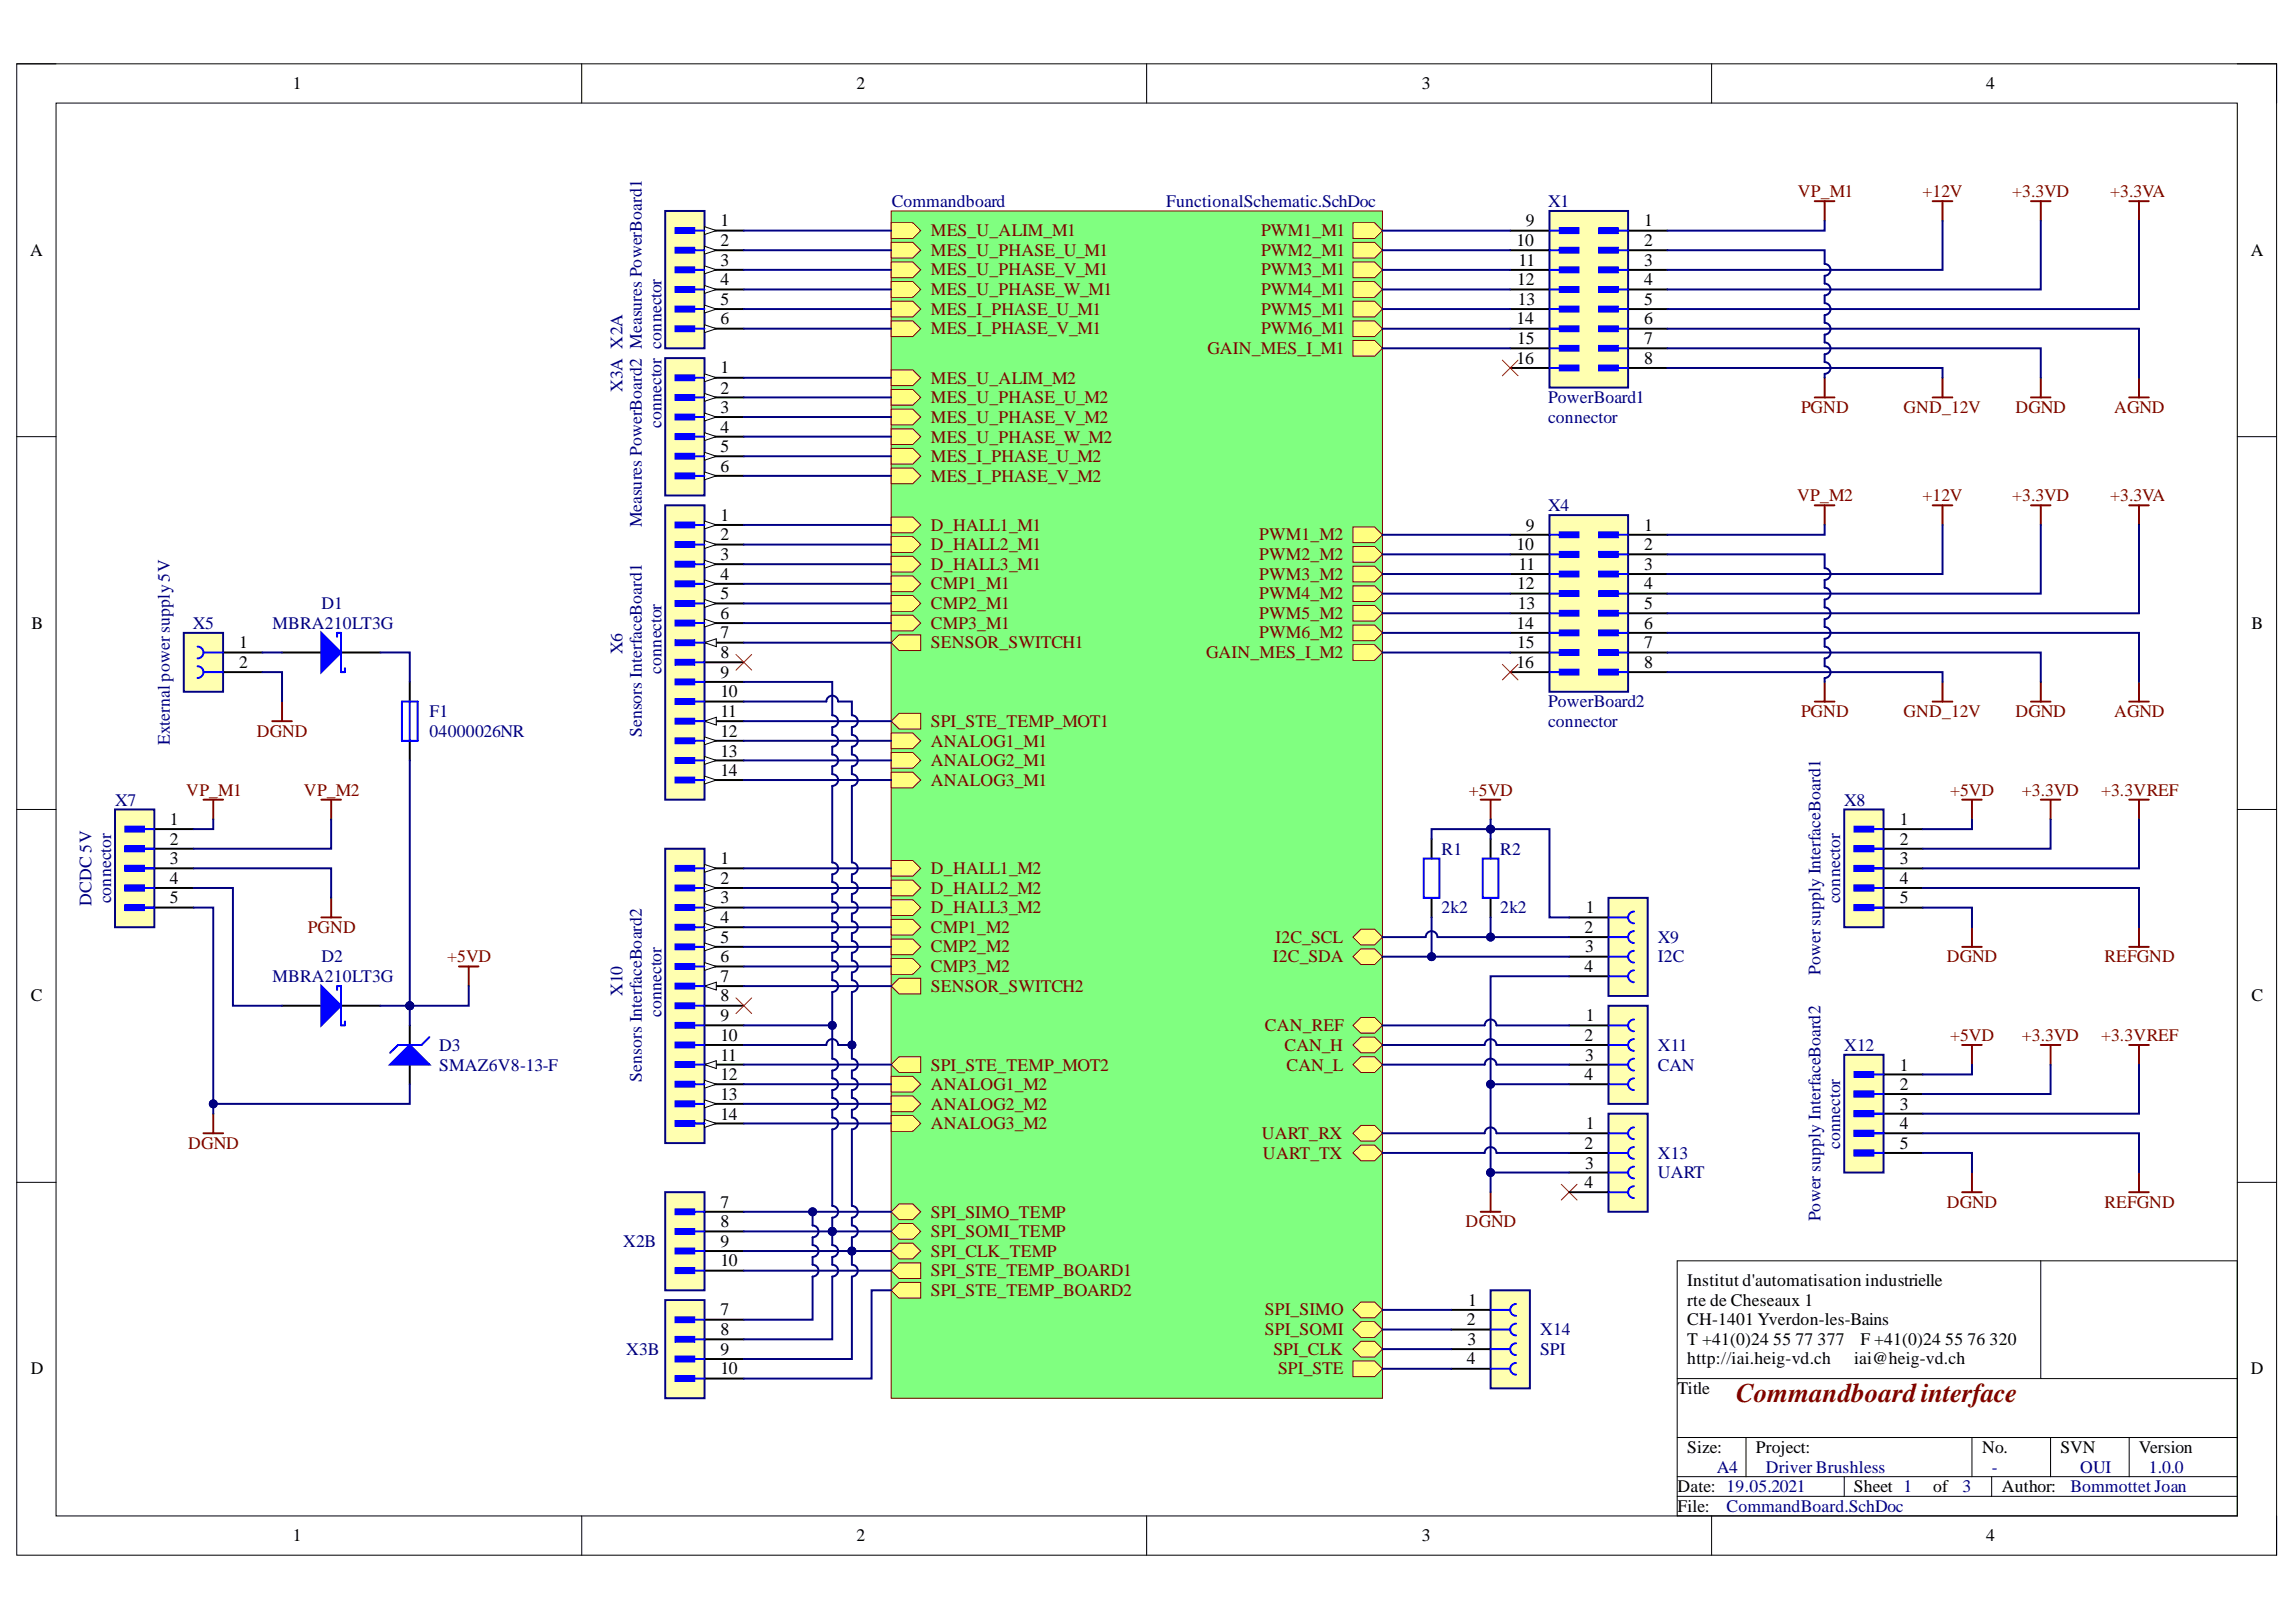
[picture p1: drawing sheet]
<svg xmlns="http://www.w3.org/2000/svg" width="297mm" height="210mm" viewBox="0 0 297 210" stroke-linecap="round" stroke-linejoin="round" font-family="sans-serif">
<defs><g id="words">
<text font-size="3.5" fill="#800000" x="224.6" y="181.5">Commandboardinterface</text>
<g font-size="2.3">
<text x="37.9" y="11.6">1</text>
<text x="110.8" y="11.6">2</text>
<text x="183.9" y="11.6">3</text>
<text x="256.9" y="11.6">4</text>
<text x="93.2" y="29.3">1</text>
<text x="197.4" y="29.3">9</text>
<text x="212.7" y="29.3">1</text>
<text x="3.9" y="33.1">A</text>
<text x="93.2" y="31.8">2</text>
<text x="93.2" y="34.4">3</text>
<text x="196.2" y="31.8">10</text>
<text x="196.5" y="34.4">11</text>
<text x="212.7" y="31.8">2</text>
<text x="212.7" y="34.4">3</text>
<text x="291.2" y="33.1">A</text>
<text x="93.2" y="36.9">4</text>
<text x="93.2" y="39.4">5</text>
<text x="93.2" y="42">6</text>
<text x="196.2" y="42">14</text>
<text x="196.3" y="36.9">12</text>
<text x="196.4" y="39.4">13</text>
<text x="212.7" y="36.9">4</text>
<text x="212.7" y="39.4">5</text>
<text x="212.7" y="42">6</text>
<text x="196.2" y="47">16</text>
<text x="196.3" y="44.5">15</text>
<text x="212.7" y="47">8</text>
<text x="212.7" y="44.5">7</text>
<text x="93.2" y="48.3">1</text>
<text x="93.2" y="50.9">2</text>
<text x="93.2" y="53.5">3</text>
<text x="93.2" y="56">4</text>
<text x="93.2" y="58.5">5</text>
<text x="93.2" y="61.1">6</text>
<text x="93.2" y="67.4">1</text>
<text x="93.2" y="69.9">2</text>
<text x="196.2" y="71.2">10</text>
<text x="197.4" y="68.7">9</text>
<text x="212.7" y="68.7">1</text>
<text x="212.7" y="71.2">2</text>
<text x="93.2" y="72.5">3</text>
<text x="93.2" y="75">4</text>
<text x="93.2" y="77.5">5</text>
<text x="196.3" y="76.3">12</text>
<text x="196.5" y="73.7">11</text>
<text x="212.7" y="73.7">3</text>
<text x="212.7" y="76.3">4</text>
<text x="4.1" y="81.4">B</text>
<text x="31" y="83.9">1</text>
<text x="93.2" y="80.1">6</text>
<text x="93.2" y="82.6">7</text>
<text x="196.2" y="81.4">14</text>
<text x="196.3" y="83.9">15</text>
<text x="196.4" y="78.8">13</text>
<text x="212.7" y="78.8">5</text>
<text x="212.7" y="81.4">6</text>
<text x="212.7" y="83.9">7</text>
<text x="291.3" y="81.4">B</text>
<text x="31" y="86.4">2</text>
<text x="93.2" y="85.2">8</text>
<text x="93.2" y="87.7">9</text>
<text x="196.2" y="86.4">16</text>
<text x="212.7" y="86.4">8</text>
<text x="93.2" y="90.2">10</text>
<text x="93.2" y="92.8">11</text>
<text x="93.2" y="95.4">12</text>
<text x="93.2" y="97.9">13</text>
<text x="93.2" y="100.4">14</text>
<text x="22" y="106.8">1</text>
<text x="245.8" y="106.8">1</text>
<text x="22" y="109.3">2</text>
<text x="22" y="111.8">3</text>
<text x="93.2" y="111.8">1</text>
<text x="245.8" y="109.3">2</text>
<text x="245.8" y="111.8">3</text>
<text x="22" y="114.4">4</text>
<text x="22" y="116.9">5</text>
<text x="93.2" y="114.4">2</text>
<text x="93.2" y="116.9">3</text>
<text x="93.2" y="119.5">4</text>
<text x="205.2" y="118.2">1</text>
<text x="245.8" y="114.4">4</text>
<text x="245.8" y="116.9">5</text>
<text x="93.2" y="122">5</text>
<text x="93.2" y="124.5">6</text>
<text x="205" y="120.7">2</text>
<text x="205" y="125.8">4</text>
<text x="205.1" y="123.3">3</text>
<text x="4" y="129.6">C</text>
<text x="93.2" y="127.1">7</text>
<text x="93.2" y="129.6">8</text>
<text x="291.3" y="129.6">C</text>
<text x="93.2" y="132.1">9</text>
<text x="93.2" y="134.7">10</text>
<text x="93.2" y="137.3">11</text>
<text x="205" y="134.7">2</text>
<text x="205.1" y="137.3">3</text>
<text x="205.2" y="132.1">1</text>
<text x="93.2" y="139.8">12</text>
<text x="93.2" y="142.3">13</text>
<text x="205" y="139.8">4</text>
<text x="245.8" y="138.5">1</text>
<text x="245.8" y="141.1">2</text>
<text x="245.8" y="143.6">3</text>
<text x="93.2" y="144.9">14</text>
<text x="205" y="148.7">2</text>
<text x="205.2" y="146.2">1</text>
<text x="245.8" y="146.2">4</text>
<text x="245.8" y="148.7">5</text>
<text x="205" y="153.8">4</text>
<text x="205.1" y="151.2">3</text>
<text x="93.2" y="156.3">7</text>
<text x="93.2" y="158.8">8</text>
<text x="93.2" y="161.4">9</text>
<text x="93.2" y="163.9">10</text>
<text x="218.3" y="166.4">Institut d'automatisation industrielle</text>
<text x="93.2" y="170.2">7</text>
<text x="93.2" y="172.8">8</text>
<text x="189.8" y="171.5">2</text>
<text x="190" y="169">1</text>
<text x="218.3" y="169">rte de Cheseaux 1</text>
<text x="218.3" y="171.5">CH-1401 Yverdon-les-Bains</text>
<text x="4" y="177.8">D</text>
<text x="93.2" y="175.3">9</text>
<text x="93.2" y="177.8">10</text>
<text x="189.8" y="176.6">4</text>
<text x="189.9" y="174">3</text>
<text x="218.3" y="174">T +41(0)24</text>
<text x="218.3" y="176.6">http://iai.heig-vd.ch</text>
<text x="229.4" y="174">55</text>
<text x="232.3" y="174">77</text>
<text x="235.1" y="174">377</text>
<text x="239.9" y="176.6">iai@heig-vd.ch</text>
<text x="240.7" y="174">F +41(0)24</text>
<text x="251.7" y="174">55</text>
<text x="254.5" y="174">76</text>
<text x="257.4" y="174">320</text>
<text x="291.2" y="177.8">D</text>
<text x="217" y="180.5">Title</text>
<text x="218.3" y="188.1">Size:</text>
<text x="227.2" y="188.1">Project:</text>
<text x="256.4" y="188.1">No.</text>
<text x="266.6" y="188.1">SVN</text>
<text x="276.7" y="188.1">Version</text>
<text x="217" y="193.1">Date: 19.05.2021</text>
<text x="217" y="195.7">File:</text>
<text x="239.9" y="193.1">Sheet 1</text>
<text x="250.1" y="193.1">of</text>
<text x="259" y="193.1">Author:</text>
<text x="37.9" y="199.5">1</text>
<text x="110.8" y="199.5">2</text>
<text x="183.9" y="199.5">3</text>
<text x="256.9" y="199.5">4</text>
</g>
<g font-size="2.3" fill="#000080">
<text x="115.4" y="26.8">Commandboard</text>
<text x="150.9" y="26.8">FunctionalSchematic.SchDoc</text>
<text x="200.3" y="26.8">X1</text>
<text x="80.5" y="50.8" transform="rotate(-90 80.5 50.8)">X3A X2A</text>
<text x="200.3" y="52.2">PowerBoard1</text>
<text x="85.6" y="55.4" transform="rotate(-90 85.6 55.4)">connector connector</text>
<text x="200.3" y="54.7">connector</text>
<text x="83.1" y="68.3" transform="rotate(-90 83.1 68.3)">Measures PowerBoard2 Measures PowerBoard1</text>
<text x="200.3" y="66.1">X4</text>
<text x="24.9" y="81.4">X5</text>
<text x="35.3" y="81.4">MBRA210LT3G</text>
<text x="41.6" y="78.8">D1</text>
<text x="80.5" y="84.6" transform="rotate(-90 80.5 84.6)">X6</text>
<text x="85.6" y="87.2" transform="rotate(-90 85.6 87.2)">connector</text>
<text x="55.6" y="95.4">04000026NR</text>
<text x="55.6" y="92.8">F1</text>
<text x="83.1" y="95.4" transform="rotate(-90 83.1 95.4)">Sensors InterfaceBoard1</text>
<text x="200.3" y="91.5">PowerBoard2</text>
<text x="200.3" y="94.1">connector</text>
<text x="22" y="96.5" transform="rotate(-90 22 96.5)">External power supply5V</text>
<text x="14.9" y="104.2">X7</text>
<text x="238.6" y="104.2">X8</text>
<text x="186.5" y="110.6">R1</text>
<text x="194.1" y="110.6">R2</text>
<text x="11.8" y="117.3" transform="rotate(-90 11.8 117.3)">DCDC 5V</text>
<text x="14.4" y="116.9" transform="rotate(-90 14.4 116.9)">connector</text>
<text x="186.5" y="118.2">2k2</text>
<text x="194.1" y="118.2">2k2</text>
<text x="238.1" y="116.9" transform="rotate(-90 238.1 116.9)">connector</text>
<text x="41.6" y="124.5">D2</text>
<text x="214.5" y="124.5">I2C</text>
<text x="214.5" y="122">X9</text>
<text x="35.3" y="127.1">MBRA210LT3G</text>
<text x="80.5" y="128.9" transform="rotate(-90 80.5 128.9)">X10</text>
<text x="85.6" y="131.6" transform="rotate(-90 85.6 131.6)">connector</text>
<text x="235.5" y="126.2" transform="rotate(-90 235.5 126.2)">Power supply InterfaceBoard1</text>
<text x="56.8" y="136">D3</text>
<text x="214.5" y="136">X11</text>
<text x="238.6" y="136">X12</text>
<text x="56.8" y="138.5">SMAZ6V8-13-F</text>
<text x="83.1" y="140" transform="rotate(-90 83.1 140)">Sensors InterfaceBoard2</text>
<text x="214.5" y="138.5">CAN</text>
<text x="214.5" y="150">X13</text>
<text x="238.1" y="148.7" transform="rotate(-90 238.1 148.7)">connector</text>
<text x="214.5" y="152.5">UART</text>
<text x="80.6" y="161.4">X2B</text>
<text x="235.5" y="158.1" transform="rotate(-90 235.5 158.1)">Power supply InterfaceBoard2</text>
<text x="199.3" y="172.8">X14</text>
<text x="81" y="175.3">X3B</text>
<text x="199.3" y="175.3">SPI</text>
<text x="222.1" y="190.6">A4</text>
<text x="228.4" y="190.6">Driver Brushless</text>
<text x="257.7" y="190.6">-</text>
<text x="269.1" y="190.6">OUI</text>
<text x="278" y="190.6">1.0.0</text>
<text x="223.4" y="195.7">CommandBoard.SchDoc</text>
<text x="253.9" y="193.1">3</text>
<text x="267.8" y="193.1">Bommottet Joan</text>
</g>
<g font-size="2.3" fill="#800000">
<text x="232.6" y="25.5">VP_M1</text>
<text x="248.7" y="25.5">+12V</text>
<text x="260.3" y="25.5">+3.3VD</text>
<text x="273" y="25.5">+3.3VA</text>
<text x="120.4" y="30.6">MES_U_ALIM_M1</text>
<text x="120.4" y="35.6">MES_U_PHASE_V_M1</text>
<text x="120.4" y="33.1">MES_U_PHASE_U_M1</text>
<text x="163.1" y="33.1">PWM2_M1</text>
<text x="163.1" y="35.6">PWM3_M1</text>
<text x="163.1" y="30.6">PWM1_M1</text>
<text x="120.4" y="38.2">MES_U_PHASE_W_M1</text>
<text x="120.4" y="40.7">MES_I_PHASE_U_M1</text>
<text x="163.1" y="38.2">PWM4_M1</text>
<text x="163.1" y="40.7">PWM5_M1</text>
<text x="120.4" y="43.2">MES_I_PHASE_V_M1</text>
<text x="156.2" y="45.8">GAIN_MES_I_M1</text>
<text x="163.1" y="43.2">PWM6_M1</text>
<text x="120.4" y="49.7">MES_U_ALIM_M2</text>
<text x="120.4" y="52.2">MES_U_PHASE_U_M2</text>
<text x="233" y="53.5">PGND</text>
<text x="246.3" y="53.5">GND_12V</text>
<text x="260.7" y="53.5">DGND</text>
<text x="273.5" y="53.5">AGND</text>
<text x="120.4" y="59.8">MES_I_PHASE_U_M2</text>
<text x="120.4" y="57.3">MES_U_PHASE_W_M2</text>
<text x="120.4" y="54.7">MES_U_PHASE_V_M2</text>
<text x="120.4" y="62.3">MES_I_PHASE_V_M2</text>
<text x="232.5" y="64.9">VP_M2</text>
<text x="248.7" y="64.9">+12V</text>
<text x="260.3" y="64.9">+3.3VD</text>
<text x="273" y="64.9">+3.3VA</text>
<text x="120.4" y="71.2">D_HALL2_M1</text>
<text x="120.4" y="68.7">D_HALL1_M1</text>
<text x="162.9" y="69.9">PWM1_M2</text>
<text x="120.4" y="73.7">D_HALL3_M1</text>
<text x="120.4" y="76.3">CMP1_M1</text>
<text x="162.9" y="77.5">PWM4_M2</text>
<text x="162.9" y="72.5">PWM2_M2</text>
<text x="162.9" y="75">PWM3_M2</text>
<text x="120.4" y="83.9">SENSOR_SWITCH1</text>
<text x="120.4" y="81.4">CMP3_M1</text>
<text x="120.4" y="78.8">CMP2_M1</text>
<text x="162.9" y="80.1">PWM5_M2</text>
<text x="162.9" y="82.6">PWM6_M2</text>
<text x="156" y="85.2">GAIN_MES_I_M2</text>
<text x="33.2" y="95.4">DGND</text>
<text x="120.4" y="94.1">SPI_STE_TEMP_MOT1</text>
<text x="233" y="92.8">PGND</text>
<text x="246.3" y="92.8">GND_12V</text>
<text x="260.7" y="92.8">DGND</text>
<text x="273.5" y="92.8">AGND</text>
<text x="120.4" y="99.2">ANALOG2_M1</text>
<text x="120.4" y="101.7">ANALOG3_M1</text>
<text x="120.4" y="96.6">ANALOG1_M1</text>
<text x="24.1" y="103">VP_M1</text>
<text x="39.3" y="103">VP_M2</text>
<text x="190" y="103">+5VD</text>
<text x="252.3" y="103">+5VD</text>
<text x="261.6" y="103">+3.3VD</text>
<text x="271.8" y="103">+3.3VREF</text>
<text x="120.4" y="113.1">D_HALL1_M2</text>
<text x="120.4" y="115.7">D_HALL2_M2</text>
<text x="120.4" y="118.2">D_HALL3_M2</text>
<text x="39.8" y="120.7">PGND</text>
<text x="57.8" y="124.5">+5VD</text>
<text x="120.4" y="120.7">CMP1_M2</text>
<text x="120.4" y="125.8">CMP3_M2</text>
<text x="120.4" y="123.3">CMP2_M2</text>
<text x="164.7" y="124.5">I2C_SDA</text>
<text x="165" y="122">I2C_SCL</text>
<text x="251.9" y="124.5">DGND</text>
<text x="272.2" y="124.5">REFGND</text>
<text x="120.4" y="128.3">SENSOR_SWITCH2</text>
<text x="163.7" y="133.4">CAN_REF</text>
<text x="166.2" y="136">CAN_H</text>
<text x="252.3" y="134.7">+5VD</text>
<text x="261.6" y="134.7">+3.3VD</text>
<text x="271.8" y="134.7">+3.3VREF</text>
<text x="120.4" y="143.6">ANALOG2_M2</text>
<text x="120.4" y="141.1">ANALOG1_M2</text>
<text x="120.4" y="138.5">SPI_STE_TEMP_MOT2</text>
<text x="166.4" y="138.5">CAN_L</text>
<text x="24.4" y="148.7">DGND</text>
<text x="120.4" y="146.2">ANALOG3_M2</text>
<text x="163.2" y="147.4">UART_RX</text>
<text x="163.4" y="150">UART_TX</text>
<text x="120.4" y="160.1">SPI_SOMI_TEMP</text>
<text x="120.4" y="157.6">SPI_SIMO_TEMP</text>
<text x="189.6" y="158.8">DGND</text>
<text x="251.9" y="156.3">DGND</text>
<text x="272.2" y="156.3">REFGND</text>
<text x="120.4" y="162.6">SPI_CLK_TEMP</text>
<text x="120.4" y="165.2">SPI_STE_TEMP_BOARD1</text>
<text x="120.4" y="167.7">SPI_STE_TEMP_BOARD2</text>
<text x="163.7" y="172.8">SPI_SOMI</text>
<text x="163.7" y="170.2">SPI_SIMO</text>
<text x="164.8" y="175.3">SPI_CLK</text>
<text x="165.3" y="177.8">SPI_STE</text>
</g>
</g></defs>
<path d="M2.2 8.3h292.3v193h-292.3z" fill="none" stroke="#000" stroke-width=".13"/>
<path d="M7.3 13.3h282.1v182.9h-282.1z" fill-rule="evenodd" fill="#fff"/>
<g fill="none" stroke="#000" stroke-width=".13">
<path d="M2.2 8.3h5.1M7.3 13.3h282.1v182.9h-282.1zM75.3 8.3v5M148.3 8.3v5M221.4 8.3v5M289.4 8.3h5.1v5M2.2 56.5h5.1M289.4 56.5h5.1M2.2 104.8h5.1M289.4 104.8h5.1M2.2 153h5.1M289.4 153h5.1"/>
<path d="M217 163.2h72.4v33h-72.4zM217 178.4h72.4M264 163.2v15.2M75.3 196.2v5.1M148.3 196.2v5.1M217 193.6h72.4M217 191.1h72.4M217 186h72.4M221.4 196.2v5.1M225.9 186v5.1M238.6 191.1v2.5M255.1 186v5.1"/>
<path d="M257.7 191.1v2.5M265.3 186v5.1M275.5 186v5.1M294.5 196.2v5.1"/>
</g>
<path d="M115.3 27.3h63.6v153.6h-63.6z" fill-rule="evenodd" fill="#80ff80"/>
<path d="M115.3 27.3h63.6v153.6h-63.6z" fill="none" stroke="#800000" stroke-width=".13"/>
<path d="M115.3 41.5h2.8l1 1-1 1.1h-2.8z" fill-rule="evenodd" fill="#ffff80"/>
<path d="M115.3 41.5h2.8l1 1-1 1.1h-2.8z" fill="none" stroke="#800000" stroke-width=".13"/>
<path d="M175 36.4h2.8l1.1 1.1-1.1 1h-2.8z" fill-rule="evenodd" fill="#ffff80"/>
<path d="M175 36.4h2.8l1.1 1.1-1.1 1h-2.8z" fill="none" stroke="#800000" stroke-width=".13"/>
<path d="M115.3 58h2.8l1 1-1 1.1h-2.8z" fill-rule="evenodd" fill="#ffff80"/>
<path d="M115.3 58h2.8l1 1-1 1.1h-2.8z" fill="none" stroke="#800000" stroke-width=".13"/>
<path d="M115.3 141.8h2.8l1 1.1-1 1h-2.8z" fill-rule="evenodd" fill="#ffff80"/>
<path d="M115.3 141.8h2.8l1 1.1-1 1h-2.8z" fill="none" stroke="#800000" stroke-width=".13"/>
<path d="M115.3 36.4h2.8l1 1.1-1 1h-2.8z" fill-rule="evenodd" fill="#ffff80"/>
<path d="M115.3 36.4h2.8l1 1.1-1 1h-2.8z" fill="none" stroke="#800000" stroke-width=".13"/>
<path d="M115.3 72h2.8l1 1-1 1h-2.8z" fill-rule="evenodd" fill="#ffff80"/>
<path d="M115.3 72h2.8l1 1-1 1h-2.8z" fill="none" stroke="#800000" stroke-width=".13"/>
<path d="M175 31.4h2.8l1.1 1-1.1 1h-2.8z" fill-rule="evenodd" fill="#ffff80"/>
<path d="M175 31.4h2.8l1.1 1-1.1 1h-2.8z" fill="none" stroke="#800000" stroke-width=".13"/>
<path d="M115.3 97.4h2.8l1 1-1 1h-2.8z" fill-rule="evenodd" fill="#ffff80"/>
<path d="M115.3 97.4h2.8l1 1-1 1h-2.8z" fill="none" stroke="#800000" stroke-width=".13"/>
<path d="M175 146.7l1.1-1.1h1.7l1.1 1.1-1.1 1h-1.7z" fill-rule="evenodd" fill="#ffff80"/>
<path d="M175 146.7l1.1-1.1h1.7l1.1 1.1-1.1 1h-1.7z" fill="none" stroke="#800000" stroke-width=".13"/>
<path d="M175 33.9h2.8l1.1 1-1.1 1h-2.8z" fill-rule="evenodd" fill="#ffff80"/>
<path d="M175 33.9h2.8l1.1 1-1.1 1h-2.8z" fill="none" stroke="#800000" stroke-width=".13"/>
<path d="M115.3 113.9h2.8l1 1-1 1h-2.8z" fill-rule="evenodd" fill="#ffff80"/>
<path d="M115.3 113.9h2.8l1 1-1 1h-2.8z" fill="none" stroke="#800000" stroke-width=".13"/>
<path d="M175 172.1l1.1-1.1h1.7l1.1 1.1-1.1 1h-1.7z" fill-rule="evenodd" fill="#ffff80"/>
<path d="M175 172.1l1.1-1.1h1.7l1.1 1.1-1.1 1h-1.7z" fill="none" stroke="#800000" stroke-width=".13"/>
<path d="M175 75.8h2.8l1.1 1-1.1 1h-2.8z" fill-rule="evenodd" fill="#ffff80"/>
<path d="M175 75.8h2.8l1.1 1-1.1 1h-2.8z" fill="none" stroke="#800000" stroke-width=".13"/>
<path d="M175 70.7h2.8l1.1 1-1.1 1.1h-2.8z" fill-rule="evenodd" fill="#ffff80"/>
<path d="M175 70.7h2.8l1.1 1-1.1 1.1h-2.8z" fill="none" stroke="#800000" stroke-width=".13"/>
<path d="M115.3 28.8h2.8l1 1-1 1.1h-2.8z" fill-rule="evenodd" fill="#ffff80"/>
<path d="M115.3 28.8h2.8l1 1-1 1.1h-2.8z" fill="none" stroke="#800000" stroke-width=".13"/>
<path d="M115.3 60.6h2.8l1 1-1 1h-2.8z" fill-rule="evenodd" fill="#ffff80"/>
<path d="M115.3 60.6h2.8l1 1-1 1h-2.8z" fill="none" stroke="#800000" stroke-width=".13"/>
<path d="M115.3 99.9h2.8l1 1-1 1.1h-2.8z" fill-rule="evenodd" fill="#ffff80"/>
<path d="M115.3 99.9h2.8l1 1-1 1.1h-2.8z" fill="none" stroke="#800000" stroke-width=".13"/>
<path d="M115.3 69.5h2.8l1 1-1 1h-2.8z" fill-rule="evenodd" fill="#ffff80"/>
<path d="M115.3 69.5h2.8l1 1-1 1h-2.8z" fill="none" stroke="#800000" stroke-width=".13"/>
<path d="M175 132.7l1.1-1h1.7l1.1 1-1.1 1h-1.7z" fill-rule="evenodd" fill="#ffff80"/>
<path d="M175 132.7l1.1-1h1.7l1.1 1-1.1 1h-1.7z" fill="none" stroke="#800000" stroke-width=".13"/>
<path d="M115.3 47.9h2.8l1 1-1 1h-2.8z" fill-rule="evenodd" fill="#ffff80"/>
<path d="M115.3 47.9h2.8l1 1-1 1h-2.8z" fill="none" stroke="#800000" stroke-width=".13"/>
<path d="M175 78.4h2.8l1.1 1-1.1 1h-2.8z" fill-rule="evenodd" fill="#ffff80"/>
<path d="M175 78.4h2.8l1.1 1-1.1 1h-2.8z" fill="none" stroke="#800000" stroke-width=".13"/>
<path d="M175 169.5l1.1-1h1.7l1.1 1-1.1 1h-1.7z" fill-rule="evenodd" fill="#ffff80"/>
<path d="M175 169.5l1.1-1h1.7l1.1 1-1.1 1h-1.7z" fill="none" stroke="#800000" stroke-width=".13"/>
<path d="M175 68.2h2.8l1.1 1-1.1 1h-2.8z" fill-rule="evenodd" fill="#ffff80"/>
<path d="M175 68.2h2.8l1.1 1-1.1 1h-2.8z" fill="none" stroke="#800000" stroke-width=".13"/>
<path d="M115.3 39h2.8l1 1-1 1h-2.8z" fill-rule="evenodd" fill="#ffff80"/>
<path d="M115.3 39h2.8l1 1-1 1h-2.8z" fill="none" stroke="#800000" stroke-width=".13"/>
<path d="M175 174.6l1.1-1h1.7l1.1 1-1.1 1h-1.7z" fill-rule="evenodd" fill="#ffff80"/>
<path d="M175 174.6l1.1-1h1.7l1.1 1-1.1 1h-1.7z" fill="none" stroke="#800000" stroke-width=".13"/>
<path d="M175 73.3h2.8l1.1 1-1.1 1h-2.8z" fill-rule="evenodd" fill="#ffff80"/>
<path d="M175 73.3h2.8l1.1 1-1.1 1h-2.8z" fill="none" stroke="#800000" stroke-width=".13"/>
<path d="M175 80.9h2.8l1.1 1-1.1 1h-2.8z" fill-rule="evenodd" fill="#ffff80"/>
<path d="M175 80.9h2.8l1.1 1-1.1 1h-2.8z" fill="none" stroke="#800000" stroke-width=".13"/>
<path d="M115.3 139.3h2.8l1 1-1 1h-2.8z" fill-rule="evenodd" fill="#ffff80"/>
<path d="M115.3 139.3h2.8l1 1-1 1h-2.8z" fill="none" stroke="#800000" stroke-width=".13"/>
<path d="M175 39h2.8l1.1 1-1.1 1h-2.8z" fill-rule="evenodd" fill="#ffff80"/>
<path d="M175 39h2.8l1.1 1-1.1 1h-2.8z" fill="none" stroke="#800000" stroke-width=".13"/>
<path d="M175 137.8l1.1-1h1.7l1.1 1-1.1 1h-1.7z" fill-rule="evenodd" fill="#ffff80"/>
<path d="M175 137.8l1.1-1h1.7l1.1 1-1.1 1h-1.7z" fill="none" stroke="#800000" stroke-width=".13"/>
<path d="M115.3 144.4h2.8l1 1-1 1h-2.8z" fill-rule="evenodd" fill="#ffff80"/>
<path d="M115.3 144.4h2.8l1 1-1 1h-2.8z" fill="none" stroke="#800000" stroke-width=".13"/>
<path d="M175 123.8l1.1-1h1.7l1.1 1-1.1 1h-1.7z" fill-rule="evenodd" fill="#ffff80"/>
<path d="M175 123.8l1.1-1h1.7l1.1 1-1.1 1h-1.7z" fill="none" stroke="#800000" stroke-width=".13"/>
<path d="M175 41.5h2.8l1.1 1-1.1 1.1h-2.8z" fill-rule="evenodd" fill="#ffff80"/>
<path d="M175 41.5h2.8l1.1 1-1.1 1.1h-2.8z" fill="none" stroke="#800000" stroke-width=".13"/>
<path d="M175 121.3l1.1-1.1h1.7l1.1 1.1-1.1 1h-1.7z" fill-rule="evenodd" fill="#ffff80"/>
<path d="M175 121.3l1.1-1.1h1.7l1.1 1.1-1.1 1h-1.7z" fill="none" stroke="#800000" stroke-width=".13"/>
<path d="M115.3 116.4h2.8l1 1.1-1 1h-2.8z" fill-rule="evenodd" fill="#ffff80"/>
<path d="M115.3 116.4h2.8l1 1.1-1 1h-2.8z" fill="none" stroke="#800000" stroke-width=".13"/>
<path d="M175 28.8h2.8l1.1 1-1.1 1.1h-2.8z" fill-rule="evenodd" fill="#ffff80"/>
<path d="M175 28.8h2.8l1.1 1-1.1 1.1h-2.8z" fill="none" stroke="#800000" stroke-width=".13"/>
<path d="M115.3 111.4h2.8l1 1-1 1h-2.8z" fill-rule="evenodd" fill="#ffff80"/>
<path d="M115.3 111.4h2.8l1 1-1 1h-2.8z" fill="none" stroke="#800000" stroke-width=".13"/>
<path d="M175 149.2l1.1-1h1.7l1.1 1-1.1 1h-1.7z" fill-rule="evenodd" fill="#ffff80"/>
<path d="M175 149.2l1.1-1h1.7l1.1 1-1.1 1h-1.7z" fill="none" stroke="#800000" stroke-width=".13"/>
<path d="M175 135.2l1.1-1h1.7l1.1 1-1.1 1h-1.7z" fill-rule="evenodd" fill="#ffff80"/>
<path d="M175 135.2l1.1-1h1.7l1.1 1-1.1 1h-1.7z" fill="none" stroke="#800000" stroke-width=".13"/>
<path d="M115.3 94.9h2.8l1 1-1 1h-2.8z" fill-rule="evenodd" fill="#ffff80"/>
<path d="M115.3 94.9h2.8l1 1-1 1h-2.8z" fill="none" stroke="#800000" stroke-width=".13"/>
<path d="M115.3 55.5h2.8l1 1-1 1h-2.8z" fill-rule="evenodd" fill="#ffff80"/>
<path d="M115.3 55.5h2.8l1 1-1 1h-2.8z" fill="none" stroke="#800000" stroke-width=".13"/>
<path d="M115.3 66.9h2.8l1 1-1 1h-2.8z" fill-rule="evenodd" fill="#ffff80"/>
<path d="M115.3 66.9h2.8l1 1-1 1h-2.8z" fill="none" stroke="#800000" stroke-width=".13"/>
<path d="M115.3 159.4l1-1.1h1.8l1 1.1-1 1h-1.8z" fill-rule="evenodd" fill="#ffff80"/>
<path d="M115.3 159.4l1-1.1h1.8l1 1.1-1 1h-1.8z" fill="none" stroke="#800000" stroke-width=".13"/>
<path d="M115.3 161.9l1-1h1.8l1 1-1 1h-1.8z" fill-rule="evenodd" fill="#ffff80"/>
<path d="M115.3 161.9l1-1h1.8l1 1-1 1h-1.8z" fill="none" stroke="#800000" stroke-width=".13"/>
<path d="M115.3 33.9h2.8l1 1-1 1h-2.8z" fill-rule="evenodd" fill="#ffff80"/>
<path d="M115.3 33.9h2.8l1 1-1 1h-2.8z" fill="none" stroke="#800000" stroke-width=".13"/>
<path d="M115.3 31.4h2.8l1 1-1 1h-2.8z" fill-rule="evenodd" fill="#ffff80"/>
<path d="M115.3 31.4h2.8l1 1-1 1h-2.8z" fill="none" stroke="#800000" stroke-width=".13"/>
<path d="M115.3 50.4h2.8l1 1-1 1h-2.8z" fill-rule="evenodd" fill="#ffff80"/>
<path d="M115.3 50.4h2.8l1 1-1 1h-2.8z" fill="none" stroke="#800000" stroke-width=".13"/>
<path d="M115.3 52.9h2.8l1 1.1-1 1h-2.8z" fill-rule="evenodd" fill="#ffff80"/>
<path d="M115.3 52.9h2.8l1 1.1-1 1h-2.8z" fill="none" stroke="#800000" stroke-width=".13"/>
<path d="M115.3 156.8l1-1h1.8l1 1-1 1h-1.8z" fill-rule="evenodd" fill="#ffff80"/>
<path d="M115.3 156.8l1-1h1.8l1 1-1 1h-1.8z" fill="none" stroke="#800000" stroke-width=".13"/>
<path d="M115.3 83.2l1-1h2.8v2h-2.8z" fill-rule="evenodd" fill="#ffff80"/>
<path d="M115.3 83.2l1-1h2.8v2h-2.8z" fill="none" stroke="#800000" stroke-width=".13"/>
<path d="M115.3 127.6l1-1h2.8v2h-2.8z" fill-rule="evenodd" fill="#ffff80"/>
<path d="M115.3 127.6l1-1h2.8v2h-2.8z" fill="none" stroke="#800000" stroke-width=".13"/>
<path d="M175 44.1h2.8l1.1 1-1.1 1h-2.8z" fill-rule="evenodd" fill="#ffff80"/>
<path d="M175 44.1h2.8l1.1 1-1.1 1h-2.8z" fill="none" stroke="#800000" stroke-width=".13"/>
<path d="M175 83.4h2.8l1.1 1-1.1 1.1h-2.8z" fill-rule="evenodd" fill="#ffff80"/>
<path d="M175 83.4h2.8l1.1 1-1.1 1.1h-2.8z" fill="none" stroke="#800000" stroke-width=".13"/>
<path d="M175 176.1h2.8l1.1 1-1.1 1h-2.8z" fill-rule="evenodd" fill="#ffff80"/>
<path d="M175 176.1h2.8l1.1 1-1.1 1h-2.8z" fill="none" stroke="#800000" stroke-width=".13"/>
<path d="M115.3 79.6h2.8l1 1-1 1h-2.8z" fill-rule="evenodd" fill="#ffff80"/>
<path d="M115.3 79.6h2.8l1 1-1 1h-2.8z" fill="none" stroke="#800000" stroke-width=".13"/>
<path d="M115.3 119h2.8l1 1-1 1h-2.8z" fill-rule="evenodd" fill="#ffff80"/>
<path d="M115.3 119h2.8l1 1-1 1h-2.8z" fill="none" stroke="#800000" stroke-width=".13"/>
<path d="M115.3 164.4l1-1h2.8v2.1h-2.8z" fill-rule="evenodd" fill="#ffff80"/>
<path d="M115.3 164.4l1-1h2.8v2.1h-2.8z" fill="none" stroke="#800000" stroke-width=".13"/>
<path d="M115.3 74.5h2.8l1 1.1-1 1h-2.8z" fill-rule="evenodd" fill="#ffff80"/>
<path d="M115.3 74.5h2.8l1 1.1-1 1h-2.8z" fill="none" stroke="#800000" stroke-width=".13"/>
<path d="M115.3 137.8l1-1h2.8v2h-2.8z" fill-rule="evenodd" fill="#ffff80"/>
<path d="M115.3 137.8l1-1h2.8v2h-2.8z" fill="none" stroke="#800000" stroke-width=".13"/>
<path d="M115.3 93.3l1-1h2.8v2h-2.8z" fill-rule="evenodd" fill="#ffff80"/>
<path d="M115.3 93.3l1-1h2.8v2h-2.8z" fill="none" stroke="#800000" stroke-width=".13"/>
<path d="M115.3 77.1h2.8l1 1-1 1h-2.8z" fill-rule="evenodd" fill="#ffff80"/>
<path d="M115.3 77.1h2.8l1 1-1 1h-2.8z" fill="none" stroke="#800000" stroke-width=".13"/>
<path d="M115.3 124.1h2.8l1 1-1 1h-2.8z" fill-rule="evenodd" fill="#ffff80"/>
<path d="M115.3 124.1h2.8l1 1-1 1h-2.8z" fill="none" stroke="#800000" stroke-width=".13"/>
<path d="M115.3 121.5h2.8l1 1-1 1h-2.8z" fill-rule="evenodd" fill="#ffff80"/>
<path d="M115.3 121.5h2.8l1 1-1 1h-2.8z" fill="none" stroke="#800000" stroke-width=".13"/>
<path d="M115.3 167l1-1h2.8v2h-2.8z" fill-rule="evenodd" fill="#ffff80"/>
<path d="M115.3 167l1-1h2.8v2h-2.8z" fill="none" stroke="#800000" stroke-width=".13"/>
<path d="M86.1 27.3h5v17.8h-5z" fill-rule="evenodd" fill="#ffffb0"/>
<path d="M86.1 27.3h5v17.8h-5z" fill="none" stroke="#000080" stroke-width=".25"/>
<path d="M91.1 29.8h5.1" fill="none" stroke="#000" stroke-width=".25"/>
<path d="M91.1 29.3l1.6 .5-1.6 .5z" fill="#f8fcff"/>
<path d="M91.1 29.3l1.6 .5-1.6 .5z" fill="none" stroke="#000" stroke-width=".13"/>
<path d="M91.1 32.4h5.1" fill="none" stroke="#000" stroke-width=".25"/>
<path d="M91.1 31.9l1.6 .5-1.6 .5z" fill="#f8fcff"/>
<path d="M91.1 31.9l1.6 .5-1.6 .5z" fill="none" stroke="#000" stroke-width=".13"/>
<path d="M91.1 34.9h5.1" fill="none" stroke="#000" stroke-width=".25"/>
<path d="M91.1 34.4l1.6 .5-1.6 .5z" fill="#f8fcff"/>
<path d="M91.1 34.4l1.6 .5-1.6 .5z" fill="none" stroke="#000" stroke-width=".13"/>
<path d="M91.1 37.5h5.1" fill="none" stroke="#000" stroke-width=".25"/>
<path d="M91.1 36.9l1.6 .6-1.6 .5z" fill="#f8fcff"/>
<path d="M91.1 36.9l1.6 .6-1.6 .5z" fill="none" stroke="#000" stroke-width=".13"/>
<path d="M91.1 40h5.1" fill="none" stroke="#000" stroke-width=".25"/>
<path d="M91.1 39.5l1.6 .5-1.6 .5z" fill="#f8fcff"/>
<path d="M91.1 39.5l1.6 .5-1.6 .5z" fill="none" stroke="#000" stroke-width=".13"/>
<path d="M91.1 42.5h5.1" fill="none" stroke="#000" stroke-width=".25"/>
<path d="M91.1 42l1.6 .5-1.6 .5z" fill="#f8fcff"/>
<path d="M91.1 42l1.6 .5-1.6 .5z" fill="none" stroke="#000" stroke-width=".13"/>
<path d="M88.6 29.8h2.5M88.6 32.4h2.5M88.6 34.9h2.5M88.6 37.5h2.5M88.6 40h2.5M88.6 42.5h2.5" fill="none" stroke="#00f" stroke-width=".25"/>
<path d="M87.3 29.5h2.6v.7h-2.6z" fill-rule="evenodd" fill="#00f"/>
<path d="M87.3 29.5h2.6v.7h-2.6z" fill="none" stroke="#00f" stroke-width=".13"/>
<path d="M87.3 32h2.6v.8h-2.6z" fill-rule="evenodd" fill="#00f"/>
<path d="M87.3 32h2.6v.8h-2.6z" fill="none" stroke="#00f" stroke-width=".13"/>
<path d="M87.3 34.5h2.6v.8h-2.6z" fill-rule="evenodd" fill="#00f"/>
<path d="M87.3 34.5h2.6v.8h-2.6z" fill="none" stroke="#00f" stroke-width=".13"/>
<path d="M87.3 37.1h2.6v.7h-2.6z" fill-rule="evenodd" fill="#00f"/>
<path d="M87.3 37.1h2.6v.7h-2.6z" fill="none" stroke="#00f" stroke-width=".13"/>
<path d="M87.3 39.6h2.6v.8h-2.6z" fill-rule="evenodd" fill="#00f"/>
<path d="M87.3 39.6h2.6v.8h-2.6z" fill="none" stroke="#00f" stroke-width=".13"/>
<path d="M87.3 42.2h2.6v.7h-2.6z" fill-rule="evenodd" fill="#00f"/>
<path d="M87.3 42.2h2.6v.7h-2.6z" fill="none" stroke="#00f" stroke-width=".13"/>
<path d="M86.1 46.3h5v17.8h-5z" fill-rule="evenodd" fill="#ffffb0"/>
<path d="M86.1 46.3h5v17.8h-5z" fill="none" stroke="#000080" stroke-width=".25"/>
<path d="M91.1 48.9h5.1" fill="none" stroke="#000" stroke-width=".25"/>
<path d="M91.1 48.4l1.6 .5-1.6 .5z" fill="#f8fcff"/>
<path d="M91.1 48.4l1.6 .5-1.6 .5z" fill="none" stroke="#000" stroke-width=".13"/>
<path d="M91.1 51.4h5.1" fill="none" stroke="#000" stroke-width=".25"/>
<path d="M91.1 50.9l1.6 .5-1.6 .5z" fill="#f8fcff"/>
<path d="M91.1 50.9l1.6 .5-1.6 .5z" fill="none" stroke="#000" stroke-width=".13"/>
<path d="M91.1 54h5.1" fill="none" stroke="#000" stroke-width=".25"/>
<path d="M91.1 53.5l1.6 .5-1.6 .5z" fill="#f8fcff"/>
<path d="M91.1 53.5l1.6 .5-1.6 .5z" fill="none" stroke="#000" stroke-width=".13"/>
<path d="M91.1 56.5h5.1" fill="none" stroke="#000" stroke-width=".25"/>
<path d="M91.1 56l1.6 .5-1.6 .5z" fill="#f8fcff"/>
<path d="M91.1 56l1.6 .5-1.6 .5z" fill="none" stroke="#000" stroke-width=".13"/>
<path d="M91.1 59h5.1" fill="none" stroke="#000" stroke-width=".25"/>
<path d="M91.1 58.5l1.6 .5-1.6 .6z" fill="#f8fcff"/>
<path d="M91.1 58.5l1.6 .5-1.6 .6z" fill="none" stroke="#000" stroke-width=".13"/>
<path d="M91.1 61.6h5.1" fill="none" stroke="#000" stroke-width=".25"/>
<path d="M91.1 61.1l1.6 .5-1.6 .5z" fill="#f8fcff"/>
<path d="M91.1 61.1l1.6 .5-1.6 .5z" fill="none" stroke="#000" stroke-width=".13"/>
<path d="M88.6 48.9h2.5M88.6 51.4h2.5M88.6 54h2.5M88.6 56.5h2.5M88.6 59h2.5M88.6 61.6h2.5" fill="none" stroke="#00f" stroke-width=".25"/>
<path d="M87.3 48.5h2.6v.8h-2.6z" fill-rule="evenodd" fill="#00f"/>
<path d="M87.3 48.5h2.6v.8h-2.6z" fill="none" stroke="#00f" stroke-width=".13"/>
<path d="M87.3 51h2.6v.8h-2.6z" fill-rule="evenodd" fill="#00f"/>
<path d="M87.3 51h2.6v.8h-2.6z" fill="none" stroke="#00f" stroke-width=".13"/>
<path d="M87.3 53.6h2.6v.7h-2.6z" fill-rule="evenodd" fill="#00f"/>
<path d="M87.3 53.6h2.6v.7h-2.6z" fill="none" stroke="#00f" stroke-width=".13"/>
<path d="M87.3 56.1h2.6v.8h-2.6z" fill-rule="evenodd" fill="#00f"/>
<path d="M87.3 56.1h2.6v.8h-2.6z" fill="none" stroke="#00f" stroke-width=".13"/>
<path d="M87.3 58.7h2.6v.7h-2.6z" fill-rule="evenodd" fill="#00f"/>
<path d="M87.3 58.7h2.6v.7h-2.6z" fill="none" stroke="#00f" stroke-width=".13"/>
<path d="M87.3 61.2h2.6v.8h-2.6z" fill-rule="evenodd" fill="#00f"/>
<path d="M87.3 61.2h2.6v.8h-2.6z" fill="none" stroke="#00f" stroke-width=".13"/>
<g fill="none" stroke="#800000" stroke-width=".25">
<path d="M234.8 26h2.5M236.1 26v2.6M250 26h2.6M251.3 26v2.6M262.8 26h2.5M264 26v2.6M234.8 51.4h2.5M236.1 48.9v2.5M250 51.4h2.6M251.3 48.9v2.5M262.8 51.4h2.5M264 48.9v2.5"/>
<path d="M234.8 65.4h2.5M236.1 65.4v2.5M250 65.4h2.6M251.3 65.4v2.5M262.8 65.4h2.5M264 65.4v2.5M234.8 90.8h2.5M236.1 88.2v2.6M250 90.8h2.6M251.3 88.2v2.6M262.8 90.8h2.5M264 88.2v2.6"/>
<path d="M26.3 103.5h2.6M27.6 103.5v2.5M41.6 118.7h2.5M41.6 103.5h2.5M42.8 103.5v2.5M42.8 116.2v2.5M26.3 146.7h2.6M27.6 144.1v2.6"/>
</g>
<path d="M23.8 81.9h5.1v7.6h-5.1z" fill-rule="evenodd" fill="#ffffb0"/>
<path d="M23.8 81.9h5.1v7.6h-5.1z" fill="none" stroke="#000080" stroke-width=".25"/>
<path d="M28.9 84.4h5M28.9 87h5M36.5 84.4h5.1M44.1 84.4h5.1" fill="none" stroke="#000" stroke-width=".25"/>
<path d="M25.6 83.7a.76 .76 0 0 1 .7 .7 .76 .76 0 0 1-.7 .8M25.6 86.2a.76 .76 0 0 1 .7 .8 .76 .76 0 0 1-.7 .7M26.3 84.4h2.6M26.3 87h2.6" fill="none" stroke="#00f" stroke-width=".25"/>
<path d="M35.2 93.3h2.6M36.5 90.8v2.5" fill="none" stroke="#800000" stroke-width=".25"/>
<path d="M41.6 81.9l2.5 2.5-2.5 2.6z" fill="#00f"/>
<path d="M41.6 81.9l2.5 2.5-2.5 2.6zM43.6 82.4v-.5h.5v5.1h.5v-.5M52 90.8h2v5.1h-2zM53 90.8v5.1" fill="none" stroke="#00f" stroke-width=".25"/>
<path d="M53 88.2v2.6M53 95.9v2.5M53 132.7v2.5M53 137.8v2.5" fill="none" stroke="#000" stroke-width=".25"/>
<path d="M50.5 137.8l2.5-2.6 2.6 2.6z" fill="#00f"/>
<path d="M50.5 137.8l2.5-2.6 2.6 2.6zM55.6 134.2l-1.1 1h-3l-1 1" fill="none" stroke="#00f" stroke-width=".25"/>
<g fill="none" stroke="#800000" stroke-width=".25">
<path d="M253.8 103.5h2.6M255.1 103.5v2.5M255.1 120v2.5M264 103.5h2.6M265.3 103.5v2.5M59.4 125.1h2.5M60.6 125.1v2.5M253.8 122.5h2.6M253.8 135.2h2.6M255.1 135.2v2.6M264 135.2h2.6M265.3 135.2v2.6"/>
<path d="M253.8 154.3h2.6M255.1 151.7v2.6"/>
</g>
<path d="M36.5 130.2h5.1M44.1 130.2h5.1" fill="none" stroke="#000" stroke-width=".25"/>
<path d="M41.6 127.6l2.5 2.6-2.5 2.5z" fill="#00f"/>
<path d="M184.2 111.1h2v5.1h-2zM191.8 111.1h2.1v5.1h-2.1zM41.6 127.6l2.5 2.6-2.5 2.5zM43.6 128.1v-.5h.5v5.1h.5v-.5" fill="none" stroke="#00f" stroke-width=".25"/>
<path d="M191.6 103.5h2.5M192.8 103.5v2.5M191.6 156.8h2.5M192.8 154.3v2.5" fill="none" stroke="#800000" stroke-width=".25"/>
<path d="M185.2 108.6v2.5M185.2 116.2v2.5M192.8 108.6v2.5M192.8 116.2v2.5" fill="none" stroke="#000" stroke-width=".25"/>
<path d="M86.1 154.3h5v12.7h-5z" fill-rule="evenodd" fill="#ffffb0"/>
<path d="M86.1 154.3h5v12.7h-5z" fill="none" stroke="#000080" stroke-width=".25"/>
<path d="M91.1 156.8h5.1M91.1 159.4h5.1M91.1 161.9h5.1M91.1 164.4h5.1" fill="none" stroke="#000" stroke-width=".25"/>
<path d="M88.6 156.8h2.5M88.6 159.4h2.5M88.6 161.9h2.5M88.6 164.4h2.5" fill="none" stroke="#00f" stroke-width=".25"/>
<path d="M87.3 156.4h2.6v.8h-2.6z" fill-rule="evenodd" fill="#00f"/>
<path d="M87.3 156.4h2.6v.8h-2.6z" fill="none" stroke="#00f" stroke-width=".13"/>
<path d="M87.3 159h2.6v.7h-2.6z" fill-rule="evenodd" fill="#00f"/>
<path d="M87.3 159h2.6v.7h-2.6z" fill="none" stroke="#00f" stroke-width=".13"/>
<path d="M87.3 161.5h2.6v.8h-2.6z" fill-rule="evenodd" fill="#00f"/>
<path d="M87.3 161.5h2.6v.8h-2.6z" fill="none" stroke="#00f" stroke-width=".13"/>
<path d="M87.3 164.1h2.6v.7h-2.6z" fill-rule="evenodd" fill="#00f"/>
<path d="M87.3 164.1h2.6v.7h-2.6z" fill="none" stroke="#00f" stroke-width=".13"/>
<path d="M86.1 168.2h5v12.7h-5z" fill-rule="evenodd" fill="#ffffb0"/>
<path d="M86.1 168.2h5v12.7h-5z" fill="none" stroke="#000080" stroke-width=".25"/>
<path d="M91.1 170.8h5.1M91.1 173.3h5.1M91.1 175.9h5.1M91.1 178.4h5.1" fill="none" stroke="#000" stroke-width=".25"/>
<path d="M88.6 170.8h2.5M88.6 173.3h2.5M88.6 175.9h2.5M88.6 178.4h2.5" fill="none" stroke="#00f" stroke-width=".25"/>
<path d="M87.3 170.4h2.6v.8h-2.6z" fill-rule="evenodd" fill="#00f"/>
<path d="M87.3 170.4h2.6v.8h-2.6z" fill="none" stroke="#00f" stroke-width=".13"/>
<path d="M87.3 172.9h2.6v.8h-2.6z" fill-rule="evenodd" fill="#00f"/>
<path d="M87.3 172.9h2.6v.8h-2.6z" fill="none" stroke="#00f" stroke-width=".13"/>
<path d="M87.3 175.5h2.6v.7h-2.6z" fill-rule="evenodd" fill="#00f"/>
<path d="M87.3 175.5h2.6v.7h-2.6z" fill="none" stroke="#00f" stroke-width=".13"/>
<path d="M87.3 178h2.6v.8h-2.6z" fill-rule="evenodd" fill="#00f"/>
<path d="M87.3 178h2.6v.8h-2.6z" fill="none" stroke="#00f" stroke-width=".13"/>
<path d="M200.5 27.3h10.1v22.9h-10.1z" fill-rule="evenodd" fill="#ffffb0"/>
<path d="M200.5 27.3h10.1v22.9h-10.1z" fill="none" stroke="#000080" stroke-width=".25"/>
<path d="M195.4 29.8h5.1M195.4 32.4h5.1M195.4 34.9h5.1M195.4 37.5h5.1M195.4 40h5.1M195.4 42.5h5.1M195.4 45.1h5.1M195.4 47.6h5.1" fill="none" stroke="#000" stroke-width=".25"/>
<path d="M200.5 29.8h2.5M200.5 32.4h2.5M200.5 34.9h2.5M200.5 37.5h2.5M200.5 40h2.5M200.5 42.5h2.5M200.5 45.1h2.5M200.5 47.6h2.5" fill="none" stroke="#00f" stroke-width=".25"/>
<path d="M201.7 29.5h2.6v.7h-2.6z" fill-rule="evenodd" fill="#00f"/>
<path d="M201.7 29.5h2.6v.7h-2.6z" fill="none" stroke="#00f" stroke-width=".13"/>
<path d="M201.7 32h2.6v.8h-2.6z" fill-rule="evenodd" fill="#00f"/>
<path d="M201.7 32h2.6v.8h-2.6z" fill="none" stroke="#00f" stroke-width=".13"/>
<path d="M201.7 34.5h2.6v.8h-2.6z" fill-rule="evenodd" fill="#00f"/>
<path d="M201.7 34.5h2.6v.8h-2.6z" fill="none" stroke="#00f" stroke-width=".13"/>
<path d="M201.7 37.1h2.6v.7h-2.6z" fill-rule="evenodd" fill="#00f"/>
<path d="M201.7 37.1h2.6v.7h-2.6z" fill="none" stroke="#00f" stroke-width=".13"/>
<path d="M201.7 39.6h2.6v.8h-2.6z" fill-rule="evenodd" fill="#00f"/>
<path d="M201.7 39.6h2.6v.8h-2.6z" fill="none" stroke="#00f" stroke-width=".13"/>
<path d="M201.7 42.2h2.6v.7h-2.6z" fill-rule="evenodd" fill="#00f"/>
<path d="M201.7 42.2h2.6v.7h-2.6z" fill="none" stroke="#00f" stroke-width=".13"/>
<path d="M201.7 44.7h2.6v.8h-2.6z" fill-rule="evenodd" fill="#00f"/>
<path d="M201.7 44.7h2.6v.8h-2.6z" fill="none" stroke="#00f" stroke-width=".13"/>
<path d="M201.7 47.2h2.6v.8h-2.6z" fill-rule="evenodd" fill="#00f"/>
<path d="M201.7 47.2h2.6v.8h-2.6z" fill="none" stroke="#00f" stroke-width=".13"/>
<path d="M210.6 29.8h5.1M210.6 32.4h5.1M210.6 34.9h5.1M210.6 37.5h5.1M210.6 40h5.1M210.6 47.6h5.1M210.6 42.5h5.1M210.6 45.1h5.1" fill="none" stroke="#000" stroke-width=".25"/>
<path d="M208.1 29.8h2.5M208.1 32.4h2.5M208.1 34.9h2.5M208.1 37.5h2.5M208.1 40h2.5M208.1 42.5h2.5M208.1 45.1h2.5M208.1 47.6h2.5" fill="none" stroke="#00f" stroke-width=".25"/>
<path d="M206.8 29.5h2.6v.7h-2.6z" fill-rule="evenodd" fill="#00f"/>
<path d="M206.8 29.5h2.6v.7h-2.6z" fill="none" stroke="#00f" stroke-width=".13"/>
<path d="M206.8 32h2.6v.8h-2.6z" fill-rule="evenodd" fill="#00f"/>
<path d="M206.8 32h2.6v.8h-2.6z" fill="none" stroke="#00f" stroke-width=".13"/>
<path d="M206.8 34.5h2.6v.8h-2.6z" fill-rule="evenodd" fill="#00f"/>
<path d="M206.8 34.5h2.6v.8h-2.6z" fill="none" stroke="#00f" stroke-width=".13"/>
<path d="M206.8 37.1h2.6v.7h-2.6z" fill-rule="evenodd" fill="#00f"/>
<path d="M206.8 37.1h2.6v.7h-2.6z" fill="none" stroke="#00f" stroke-width=".13"/>
<path d="M206.8 39.6h2.6v.8h-2.6z" fill-rule="evenodd" fill="#00f"/>
<path d="M206.8 39.6h2.6v.8h-2.6z" fill="none" stroke="#00f" stroke-width=".13"/>
<path d="M206.8 42.2h2.6v.7h-2.6z" fill-rule="evenodd" fill="#00f"/>
<path d="M206.8 42.2h2.6v.7h-2.6z" fill="none" stroke="#00f" stroke-width=".13"/>
<path d="M206.8 44.7h2.6v.8h-2.6z" fill-rule="evenodd" fill="#00f"/>
<path d="M206.8 44.7h2.6v.8h-2.6z" fill="none" stroke="#00f" stroke-width=".13"/>
<path d="M206.8 47.2h2.6v.8h-2.6z" fill-rule="evenodd" fill="#00f"/>
<path d="M206.8 47.2h2.6v.8h-2.6z" fill="none" stroke="#00f" stroke-width=".13"/>
<path d="M194.4 46.6l2 2M196.4 46.6l-2 2" fill="none" stroke="#f00" stroke-width=".13"/>
<path d="M200.5 66.7h10.1v22.8h-10.1z" fill-rule="evenodd" fill="#ffffb0"/>
<path d="M200.5 66.7h10.1v22.8h-10.1z" fill="none" stroke="#000080" stroke-width=".25"/>
<path d="M195.4 69.2h5.1M195.4 71.7h5.1M195.4 74.3h5.1M195.4 76.8h5.1M195.4 79.4h5.1M195.4 81.9h5.1M195.4 84.4h5.1M195.4 87h5.1" fill="none" stroke="#000" stroke-width=".25"/>
<path d="M200.5 69.2h2.5M200.5 71.7h2.5M200.5 74.3h2.5M200.5 76.8h2.5M200.5 79.4h2.5M200.5 81.9h2.5M200.5 84.4h2.5M200.5 87h2.5" fill="none" stroke="#00f" stroke-width=".25"/>
<path d="M201.7 68.8h2.6v.8h-2.6z" fill-rule="evenodd" fill="#00f"/>
<path d="M201.7 68.8h2.6v.8h-2.6z" fill="none" stroke="#00f" stroke-width=".13"/>
<path d="M201.7 71.4h2.6v.7h-2.6z" fill-rule="evenodd" fill="#00f"/>
<path d="M201.7 71.4h2.6v.7h-2.6z" fill="none" stroke="#00f" stroke-width=".13"/>
<path d="M201.7 73.9h2.6v.8h-2.6z" fill-rule="evenodd" fill="#00f"/>
<path d="M201.7 73.9h2.6v.8h-2.6z" fill="none" stroke="#00f" stroke-width=".13"/>
<path d="M201.7 76.4h2.6v.8h-2.6z" fill-rule="evenodd" fill="#00f"/>
<path d="M201.7 76.4h2.6v.8h-2.6z" fill="none" stroke="#00f" stroke-width=".13"/>
<path d="M201.7 79h2.6v.7h-2.6z" fill-rule="evenodd" fill="#00f"/>
<path d="M201.7 79h2.6v.7h-2.6z" fill="none" stroke="#00f" stroke-width=".13"/>
<path d="M201.7 81.5h2.6v.8h-2.6z" fill-rule="evenodd" fill="#00f"/>
<path d="M201.7 81.5h2.6v.8h-2.6z" fill="none" stroke="#00f" stroke-width=".13"/>
<path d="M201.7 84.1h2.6v.7h-2.6z" fill-rule="evenodd" fill="#00f"/>
<path d="M201.7 84.1h2.6v.7h-2.6z" fill="none" stroke="#00f" stroke-width=".13"/>
<path d="M201.7 86.6h2.6v.8h-2.6z" fill-rule="evenodd" fill="#00f"/>
<path d="M201.7 86.6h2.6v.8h-2.6z" fill="none" stroke="#00f" stroke-width=".13"/>
<path d="M210.6 69.2h5.1M210.6 71.7h5.1M210.6 74.3h5.1M210.6 76.8h5.1M210.6 79.4h5.1M210.6 87h5.1M210.6 81.9h5.1M210.6 84.4h5.1" fill="none" stroke="#000" stroke-width=".25"/>
<path d="M208.1 69.2h2.5M208.1 71.7h2.5M208.1 74.3h2.5M208.1 76.8h2.5M208.1 79.4h2.5M208.1 81.9h2.5M208.1 84.4h2.5M208.1 87h2.5" fill="none" stroke="#00f" stroke-width=".25"/>
<path d="M206.8 68.8h2.6v.8h-2.6z" fill-rule="evenodd" fill="#00f"/>
<path d="M206.8 68.8h2.6v.8h-2.6z" fill="none" stroke="#00f" stroke-width=".13"/>
<path d="M206.8 71.4h2.6v.7h-2.6z" fill-rule="evenodd" fill="#00f"/>
<path d="M206.8 71.4h2.6v.7h-2.6z" fill="none" stroke="#00f" stroke-width=".13"/>
<path d="M206.8 73.9h2.6v.8h-2.6z" fill-rule="evenodd" fill="#00f"/>
<path d="M206.8 73.9h2.6v.8h-2.6z" fill="none" stroke="#00f" stroke-width=".13"/>
<path d="M206.8 76.4h2.6v.8h-2.6z" fill-rule="evenodd" fill="#00f"/>
<path d="M206.8 76.4h2.6v.8h-2.6z" fill="none" stroke="#00f" stroke-width=".13"/>
<path d="M206.8 79h2.6v.7h-2.6z" fill-rule="evenodd" fill="#00f"/>
<path d="M206.8 79h2.6v.7h-2.6z" fill="none" stroke="#00f" stroke-width=".13"/>
<path d="M206.8 81.5h2.6v.8h-2.6z" fill-rule="evenodd" fill="#00f"/>
<path d="M206.8 81.5h2.6v.8h-2.6z" fill="none" stroke="#00f" stroke-width=".13"/>
<path d="M206.8 84.1h2.6v.7h-2.6z" fill-rule="evenodd" fill="#00f"/>
<path d="M206.8 84.1h2.6v.7h-2.6z" fill="none" stroke="#00f" stroke-width=".13"/>
<path d="M206.8 86.6h2.6v.8h-2.6z" fill-rule="evenodd" fill="#00f"/>
<path d="M206.8 86.6h2.6v.8h-2.6z" fill="none" stroke="#00f" stroke-width=".13"/>
<path d="M194.4 86l2 2M196.4 86l-2 2M202 153.3l2 2M204 153.3l-2 2" fill="none" stroke="#f00" stroke-width=".13"/>
<path d="M86.1 65.4h5v38.1h-5z" fill-rule="evenodd" fill="#ffffb0"/>
<path d="M86.1 65.4h5v38.1h-5z" fill="none" stroke="#000080" stroke-width=".25"/>
<path d="M91.1 67.9h5.1" fill="none" stroke="#000" stroke-width=".25"/>
<path d="M91.1 67.4l1.6 .5-1.6 .5z" fill="#f8fcff"/>
<path d="M91.1 67.4l1.6 .5-1.6 .5z" fill="none" stroke="#000" stroke-width=".13"/>
<path d="M91.1 70.5h5.1" fill="none" stroke="#000" stroke-width=".25"/>
<path d="M91.1 70l1.6 .5-1.6 .5z" fill="#f8fcff"/>
<path d="M91.1 70l1.6 .5-1.6 .5z" fill="none" stroke="#000" stroke-width=".13"/>
<path d="M91.1 73h5.1" fill="none" stroke="#000" stroke-width=".25"/>
<path d="M91.1 72.5l1.6 .5-1.6 .5z" fill="#f8fcff"/>
<path d="M91.1 72.5l1.6 .5-1.6 .5z" fill="none" stroke="#000" stroke-width=".13"/>
<path d="M91.1 75.6h5.1" fill="none" stroke="#000" stroke-width=".25"/>
<path d="M91.1 75l1.6 .6-1.6 .5z" fill="#f8fcff"/>
<path d="M91.1 75l1.6 .6-1.6 .5z" fill="none" stroke="#000" stroke-width=".13"/>
<path d="M91.1 78.1h5.1" fill="none" stroke="#000" stroke-width=".25"/>
<path d="M91.1 77.6l1.6 .5-1.6 .5z" fill="#f8fcff"/>
<path d="M91.1 77.6l1.6 .5-1.6 .5z" fill="none" stroke="#000" stroke-width=".13"/>
<path d="M91.1 80.6h5.1" fill="none" stroke="#000" stroke-width=".25"/>
<path d="M91.1 80.1l1.6 .5-1.6 .5z" fill="#f8fcff"/>
<path d="M91.1 80.1l1.6 .5-1.6 .5z" fill="none" stroke="#000" stroke-width=".13"/>
<path d="M91.1 83.2h5.1" fill="none" stroke="#000" stroke-width=".25"/>
<path d="M91.1 83.2l1.6-.5v1z" fill="#f8fcff"/>
<path d="M91.1 83.2l1.6-.5v1z" fill="none" stroke="#000" stroke-width=".13"/>
<path d="M91.1 85.7h5.1M91.1 88.2h5.1M91.1 90.8h5.1M91.1 93.3h5.1" fill="none" stroke="#000" stroke-width=".25"/>
<path d="M91.1 93.3l1.6-.5v1z" fill="#f8fcff"/>
<path d="M91.1 93.3l1.6-.5v1z" fill="none" stroke="#000" stroke-width=".13"/>
<path d="M91.1 95.9h5.1" fill="none" stroke="#000" stroke-width=".25"/>
<path d="M91.1 95.4l1.6 .5-1.6 .5z" fill="#f8fcff"/>
<path d="M91.1 95.4l1.6 .5-1.6 .5z" fill="none" stroke="#000" stroke-width=".13"/>
<path d="M91.1 98.4h5.1" fill="none" stroke="#000" stroke-width=".25"/>
<path d="M91.1 97.9l1.6 .5-1.6 .5z" fill="#f8fcff"/>
<path d="M91.1 97.9l1.6 .5-1.6 .5z" fill="none" stroke="#000" stroke-width=".13"/>
<path d="M91.1 100.9h5.1" fill="none" stroke="#000" stroke-width=".25"/>
<path d="M91.1 100.4l1.6 .5-1.6 .6z" fill="#f8fcff"/>
<path d="M91.1 100.4l1.6 .5-1.6 .6z" fill="none" stroke="#000" stroke-width=".13"/>
<g fill="none" stroke="#00f" stroke-width=".25">
<path d="M88.6 67.9h2.5M88.6 70.5h2.5M88.6 73h2.5M88.6 75.6h2.5M88.6 78.1h2.5M88.6 80.6h2.5M88.6 83.2h2.5M88.6 85.7h2.5M88.6 88.2h2.5M88.6 90.8h2.5M88.6 93.3h2.5M88.6 95.9h2.5"/>
<path d="M88.6 98.4h2.5M88.6 100.9h2.5"/>
</g>
<path d="M87.3 67.6h2.6v.7h-2.6z" fill-rule="evenodd" fill="#00f"/>
<path d="M87.3 67.6h2.6v.7h-2.6z" fill="none" stroke="#00f" stroke-width=".13"/>
<path d="M87.3 70.1h2.6v.8h-2.6z" fill-rule="evenodd" fill="#00f"/>
<path d="M87.3 70.1h2.6v.8h-2.6z" fill="none" stroke="#00f" stroke-width=".13"/>
<path d="M87.3 72.6h2.6v.8h-2.6z" fill-rule="evenodd" fill="#00f"/>
<path d="M87.3 72.6h2.6v.8h-2.6z" fill="none" stroke="#00f" stroke-width=".13"/>
<path d="M87.3 75.2h2.6v.7h-2.6z" fill-rule="evenodd" fill="#00f"/>
<path d="M87.3 75.2h2.6v.7h-2.6z" fill="none" stroke="#00f" stroke-width=".13"/>
<path d="M87.3 77.7h2.6v.8h-2.6z" fill-rule="evenodd" fill="#00f"/>
<path d="M87.3 77.7h2.6v.8h-2.6z" fill="none" stroke="#00f" stroke-width=".13"/>
<path d="M87.3 80.2h2.6v.8h-2.6z" fill-rule="evenodd" fill="#00f"/>
<path d="M87.3 80.2h2.6v.8h-2.6z" fill="none" stroke="#00f" stroke-width=".13"/>
<path d="M87.3 82.8h2.6v.8h-2.6z" fill-rule="evenodd" fill="#00f"/>
<path d="M87.3 82.8h2.6v.8h-2.6z" fill="none" stroke="#00f" stroke-width=".13"/>
<path d="M87.3 85.3h2.6v.8h-2.6z" fill-rule="evenodd" fill="#00f"/>
<path d="M87.3 85.3h2.6v.8h-2.6z" fill="none" stroke="#00f" stroke-width=".13"/>
<path d="M87.3 87.9h2.6v.7h-2.6z" fill-rule="evenodd" fill="#00f"/>
<path d="M87.3 87.9h2.6v.7h-2.6z" fill="none" stroke="#00f" stroke-width=".13"/>
<path d="M87.3 90.4h2.6v.8h-2.6z" fill-rule="evenodd" fill="#00f"/>
<path d="M87.3 90.4h2.6v.8h-2.6z" fill="none" stroke="#00f" stroke-width=".13"/>
<path d="M87.3 92.9h2.6v.8h-2.6z" fill-rule="evenodd" fill="#00f"/>
<path d="M87.3 92.9h2.6v.8h-2.6z" fill="none" stroke="#00f" stroke-width=".13"/>
<path d="M87.3 95.5h2.6v.7h-2.6z" fill-rule="evenodd" fill="#00f"/>
<path d="M87.3 95.5h2.6v.7h-2.6z" fill="none" stroke="#00f" stroke-width=".13"/>
<path d="M87.3 98h2.6v.8h-2.6z" fill-rule="evenodd" fill="#00f"/>
<path d="M87.3 98h2.6v.8h-2.6z" fill="none" stroke="#00f" stroke-width=".13"/>
<path d="M87.3 100.6h2.6v.7h-2.6z" fill-rule="evenodd" fill="#00f"/>
<path d="M87.3 100.6h2.6v.7h-2.6z" fill="none" stroke="#00f" stroke-width=".13"/>
<path d="M86.1 109.8h5v38.1h-5z" fill-rule="evenodd" fill="#ffffb0"/>
<path d="M86.1 109.8h5v38.1h-5z" fill="none" stroke="#000080" stroke-width=".25"/>
<path d="M91.1 112.4h5.1" fill="none" stroke="#000" stroke-width=".25"/>
<path d="M91.1 111.9l1.6 .5-1.6 .5z" fill="#f8fcff"/>
<path d="M91.1 111.9l1.6 .5-1.6 .5z" fill="none" stroke="#000" stroke-width=".13"/>
<path d="M91.1 114.9h5.1" fill="none" stroke="#000" stroke-width=".25"/>
<path d="M91.1 114.4l1.6 .5-1.6 .5z" fill="#f8fcff"/>
<path d="M91.1 114.4l1.6 .5-1.6 .5z" fill="none" stroke="#000" stroke-width=".13"/>
<path d="M91.1 117.5h5.1" fill="none" stroke="#000" stroke-width=".25"/>
<path d="M91.1 116.9l1.6 .6-1.6 .5z" fill="#f8fcff"/>
<path d="M91.1 116.9l1.6 .6-1.6 .5z" fill="none" stroke="#000" stroke-width=".13"/>
<path d="M91.1 120h5.1" fill="none" stroke="#000" stroke-width=".25"/>
<path d="M91.1 119.5l1.6 .5-1.6 .5z" fill="#f8fcff"/>
<path d="M91.1 119.5l1.6 .5-1.6 .5z" fill="none" stroke="#000" stroke-width=".13"/>
<path d="M91.1 122.5h5.1" fill="none" stroke="#000" stroke-width=".25"/>
<path d="M91.1 122l1.6 .5-1.6 .5z" fill="#f8fcff"/>
<path d="M91.1 122l1.6 .5-1.6 .5z" fill="none" stroke="#000" stroke-width=".13"/>
<path d="M91.1 125.1h5.1" fill="none" stroke="#000" stroke-width=".25"/>
<path d="M91.1 124.6l1.6 .5-1.6 .5z" fill="#f8fcff"/>
<path d="M91.1 124.6l1.6 .5-1.6 .5z" fill="none" stroke="#000" stroke-width=".13"/>
<path d="M91.1 127.6h5.1" fill="none" stroke="#000" stroke-width=".25"/>
<path d="M91.1 127.6l1.6-.5v1z" fill="#f8fcff"/>
<path d="M91.1 127.6l1.6-.5v1z" fill="none" stroke="#000" stroke-width=".13"/>
<path d="M91.1 130.2h5.1M91.1 132.7h5.1M91.1 135.2h5.1M91.1 137.8h5.1" fill="none" stroke="#000" stroke-width=".25"/>
<path d="M91.1 137.8l1.6-.5v1z" fill="#f8fcff"/>
<path d="M91.1 137.8l1.6-.5v1z" fill="none" stroke="#000" stroke-width=".13"/>
<path d="M91.1 140.3h5.1" fill="none" stroke="#000" stroke-width=".25"/>
<path d="M91.1 139.8l1.6 .5-1.6 .5z" fill="#f8fcff"/>
<path d="M91.1 139.8l1.6 .5-1.6 .5z" fill="none" stroke="#000" stroke-width=".13"/>
<path d="M91.1 142.9h5.1" fill="none" stroke="#000" stroke-width=".25"/>
<path d="M91.1 142.3l1.6 .6-1.6 .5z" fill="#f8fcff"/>
<path d="M91.1 142.3l1.6 .6-1.6 .5z" fill="none" stroke="#000" stroke-width=".13"/>
<path d="M91.1 145.4h5.1" fill="none" stroke="#000" stroke-width=".25"/>
<path d="M91.1 144.9l1.6 .5-1.6 .5z" fill="#f8fcff"/>
<path d="M91.1 144.9l1.6 .5-1.6 .5z" fill="none" stroke="#000" stroke-width=".13"/>
<g fill="none" stroke="#00f" stroke-width=".25">
<path d="M88.6 112.4h2.5M88.6 114.9h2.5M88.6 117.5h2.5M88.6 120h2.5M88.6 122.5h2.5M88.6 125.1h2.5M88.6 127.6h2.5M88.6 130.2h2.5M88.6 132.7h2.5M88.6 135.2h2.5M88.6 137.8h2.5M88.6 140.3h2.5"/>
<path d="M88.6 142.9h2.5M88.6 145.4h2.5"/>
</g>
<path d="M87.3 112h2.6v.8h-2.6z" fill-rule="evenodd" fill="#00f"/>
<path d="M87.3 112h2.6v.8h-2.6z" fill="none" stroke="#00f" stroke-width=".13"/>
<path d="M87.3 114.5h2.6v.8h-2.6z" fill-rule="evenodd" fill="#00f"/>
<path d="M87.3 114.5h2.6v.8h-2.6z" fill="none" stroke="#00f" stroke-width=".13"/>
<path d="M87.3 117.1h2.6v.7h-2.6z" fill-rule="evenodd" fill="#00f"/>
<path d="M87.3 117.1h2.6v.7h-2.6z" fill="none" stroke="#00f" stroke-width=".13"/>
<path d="M87.3 119.6h2.6v.8h-2.6z" fill-rule="evenodd" fill="#00f"/>
<path d="M87.3 119.6h2.6v.8h-2.6z" fill="none" stroke="#00f" stroke-width=".13"/>
<path d="M87.3 122.2h2.6v.7h-2.6z" fill-rule="evenodd" fill="#00f"/>
<path d="M87.3 122.2h2.6v.7h-2.6z" fill="none" stroke="#00f" stroke-width=".13"/>
<path d="M87.3 124.7h2.6v.8h-2.6z" fill-rule="evenodd" fill="#00f"/>
<path d="M87.3 124.7h2.6v.8h-2.6z" fill="none" stroke="#00f" stroke-width=".13"/>
<path d="M87.3 127.2h2.6v.8h-2.6z" fill-rule="evenodd" fill="#00f"/>
<path d="M87.3 127.2h2.6v.8h-2.6z" fill="none" stroke="#00f" stroke-width=".13"/>
<path d="M87.3 129.8h2.6v.7h-2.6z" fill-rule="evenodd" fill="#00f"/>
<path d="M87.3 129.8h2.6v.7h-2.6z" fill="none" stroke="#00f" stroke-width=".13"/>
<path d="M87.3 132.3h2.6v.8h-2.6z" fill-rule="evenodd" fill="#00f"/>
<path d="M87.3 132.3h2.6v.8h-2.6z" fill="none" stroke="#00f" stroke-width=".13"/>
<path d="M87.3 134.9h2.6v.7h-2.6z" fill-rule="evenodd" fill="#00f"/>
<path d="M87.3 134.9h2.6v.7h-2.6z" fill="none" stroke="#00f" stroke-width=".13"/>
<path d="M87.3 137.4h2.6v.8h-2.6z" fill-rule="evenodd" fill="#00f"/>
<path d="M87.3 137.4h2.6v.8h-2.6z" fill="none" stroke="#00f" stroke-width=".13"/>
<path d="M87.3 139.9h2.6v.8h-2.6z" fill-rule="evenodd" fill="#00f"/>
<path d="M87.3 139.9h2.6v.8h-2.6z" fill="none" stroke="#00f" stroke-width=".13"/>
<path d="M87.3 142.5h2.6v.7h-2.6z" fill-rule="evenodd" fill="#00f"/>
<path d="M87.3 142.5h2.6v.7h-2.6z" fill="none" stroke="#00f" stroke-width=".13"/>
<path d="M87.3 145h2.6v.8h-2.6z" fill-rule="evenodd" fill="#00f"/>
<path d="M87.3 145h2.6v.8h-2.6z" fill="none" stroke="#00f" stroke-width=".13"/>
<path d="M238.6 104.8h5.1v15.2h-5.1z" fill-rule="evenodd" fill="#ffffb0"/>
<path d="M238.6 104.8h5.1v15.2h-5.1z" fill="none" stroke="#000080" stroke-width=".25"/>
<path d="M243.7 107.3h5.1M243.7 109.8h5.1M243.7 112.4h5.1M243.7 114.9h5.1M243.7 117.5h5.1" fill="none" stroke="#000" stroke-width=".25"/>
<path d="M241.1 107.3h2.6M241.1 109.8h2.6M241.1 112.4h2.6M241.1 114.9h2.6M241.1 117.5h2.6" fill="none" stroke="#00f" stroke-width=".25"/>
<path d="M239.9 106.9h2.5v.8h-2.5z" fill-rule="evenodd" fill="#00f"/>
<path d="M239.9 106.9h2.5v.8h-2.5z" fill="none" stroke="#00f" stroke-width=".13"/>
<path d="M239.9 109.5h2.5v.7h-2.5z" fill-rule="evenodd" fill="#00f"/>
<path d="M239.9 109.5h2.5v.7h-2.5z" fill="none" stroke="#00f" stroke-width=".13"/>
<path d="M239.9 112h2.5v.8h-2.5z" fill-rule="evenodd" fill="#00f"/>
<path d="M239.9 112h2.5v.8h-2.5z" fill="none" stroke="#00f" stroke-width=".13"/>
<path d="M239.9 114.5h2.5v.8h-2.5z" fill-rule="evenodd" fill="#00f"/>
<path d="M239.9 114.5h2.5v.8h-2.5z" fill="none" stroke="#00f" stroke-width=".13"/>
<path d="M239.9 117.1h2.5v.7h-2.5z" fill-rule="evenodd" fill="#00f"/>
<path d="M239.9 117.1h2.5v.7h-2.5z" fill="none" stroke="#00f" stroke-width=".13"/>
<path d="M241.1 109.8h2.6M241.1 112.4h2.6M241.1 114.9h2.6M241.1 117.5h2.6" fill="none" stroke="#00f" stroke-width=".25"/>
<path d="M239.9 109.5h2.5v.7h-2.5z" fill-rule="evenodd" fill="#00f"/>
<path d="M239.9 109.5h2.5v.7h-2.5z" fill="none" stroke="#00f" stroke-width=".13"/>
<path d="M239.9 112h2.5v.8h-2.5z" fill-rule="evenodd" fill="#00f"/>
<path d="M239.9 112h2.5v.8h-2.5z" fill="none" stroke="#00f" stroke-width=".13"/>
<path d="M239.9 114.5h2.5v.8h-2.5z" fill-rule="evenodd" fill="#00f"/>
<path d="M239.9 114.5h2.5v.8h-2.5z" fill="none" stroke="#00f" stroke-width=".13"/>
<path d="M239.9 117.1h2.5v.7h-2.5z" fill-rule="evenodd" fill="#00f"/>
<path d="M239.9 117.1h2.5v.7h-2.5z" fill="none" stroke="#00f" stroke-width=".13"/>
<path d="M238.6 136.5h5.1v15.2h-5.1z" fill-rule="evenodd" fill="#ffffb0"/>
<path d="M238.6 136.5h5.1v15.2h-5.1z" fill="none" stroke="#000080" stroke-width=".25"/>
<path d="M243.7 139h5.1M243.7 141.6h5.1M243.7 144.1h5.1M243.7 146.7h5.1M243.7 149.2h5.1" fill="none" stroke="#000" stroke-width=".25"/>
<path d="M241.1 139h2.6M241.1 141.6h2.6M241.1 144.1h2.6M241.1 146.7h2.6M241.1 149.2h2.6" fill="none" stroke="#00f" stroke-width=".25"/>
<path d="M239.9 138.7h2.5v.7h-2.5z" fill-rule="evenodd" fill="#00f"/>
<path d="M239.9 138.7h2.5v.7h-2.5z" fill="none" stroke="#00f" stroke-width=".13"/>
<path d="M239.9 141.2h2.5v.8h-2.5z" fill-rule="evenodd" fill="#00f"/>
<path d="M239.9 141.2h2.5v.8h-2.5z" fill="none" stroke="#00f" stroke-width=".13"/>
<path d="M239.9 143.7h2.5v.8h-2.5z" fill-rule="evenodd" fill="#00f"/>
<path d="M239.9 143.7h2.5v.8h-2.5z" fill="none" stroke="#00f" stroke-width=".13"/>
<path d="M239.9 146.3h2.5v.7h-2.5z" fill-rule="evenodd" fill="#00f"/>
<path d="M239.9 146.3h2.5v.7h-2.5z" fill="none" stroke="#00f" stroke-width=".13"/>
<path d="M239.9 148.8h2.5v.8h-2.5z" fill-rule="evenodd" fill="#00f"/>
<path d="M239.9 148.8h2.5v.8h-2.5z" fill="none" stroke="#00f" stroke-width=".13"/>
<path d="M241.1 141.6h2.6M241.1 144.1h2.6M241.1 146.7h2.6M241.1 149.2h2.6" fill="none" stroke="#00f" stroke-width=".25"/>
<path d="M239.9 141.2h2.5v.8h-2.5z" fill-rule="evenodd" fill="#00f"/>
<path d="M239.9 141.2h2.5v.8h-2.5z" fill="none" stroke="#00f" stroke-width=".13"/>
<path d="M239.9 143.7h2.5v.8h-2.5z" fill-rule="evenodd" fill="#00f"/>
<path d="M239.9 143.7h2.5v.8h-2.5z" fill="none" stroke="#00f" stroke-width=".13"/>
<path d="M239.9 146.3h2.5v.7h-2.5z" fill-rule="evenodd" fill="#00f"/>
<path d="M239.9 146.3h2.5v.7h-2.5z" fill="none" stroke="#00f" stroke-width=".13"/>
<path d="M239.9 148.8h2.5v.8h-2.5z" fill-rule="evenodd" fill="#00f"/>
<path d="M239.9 148.8h2.5v.8h-2.5z" fill="none" stroke="#00f" stroke-width=".13"/>
<path d="M208.1 116.2h5.1v12.7h-5.1z" fill-rule="evenodd" fill="#ffffb0"/>
<path d="M208.1 116.2h5.1v12.7h-5.1z" fill="none" stroke="#000080" stroke-width=".25"/>
<path d="M203 118.7h5.1M203 121.3h5.1M203 123.8h5.1M203 126.3h5.1" fill="none" stroke="#000" stroke-width=".25"/>
<path d="M208.1 118.7h2.5M211.4 118a.76 .76 0 0 0-.8 .7 .76 .76 0 0 0 .8 .8M208.1 121.3h2.5M208.1 123.8h2.5M208.1 126.3h2.5M211.4 120.5a.77 .77 0 0 0-.8 .8 .77 .77 0 0 0 .8 .7M211.4 123a.76 .76 0 0 0-.8 .8 .76 .76 0 0 0 .8 .8M211.4 125.6a.77 .77 0 0 0-.8 .7 .77 .77 0 0 0 .8 .8" fill="none" stroke="#00f" stroke-width=".25"/>
<path d="M208.1 130.2h5.1v12.7h-5.1z" fill-rule="evenodd" fill="#ffffb0"/>
<path d="M208.1 130.2h5.1v12.7h-5.1z" fill="none" stroke="#000080" stroke-width=".25"/>
<path d="M203 132.7h5.1M203 135.2h5.1M203 137.8h5.1M203 140.3h5.1" fill="none" stroke="#000" stroke-width=".25"/>
<path d="M208.1 132.7h2.5M208.1 135.2h2.5M208.1 137.8h2.5M211.4 131.9a.77 .77 0 0 0-.8 .8 .77 .77 0 0 0 .8 .8M211.4 134.5a.76 .76 0 0 0-.8 .7 .76 .76 0 0 0 .8 .8M211.4 137a.77 .77 0 0 0-.8 .8 .77 .77 0 0 0 .8 .7M211.4 139.6a.76 .76 0 0 0-.8 .7 .76 .76 0 0 0 .8 .8M208.1 140.3h2.5" fill="none" stroke="#00f" stroke-width=".25"/>
<path d="M208.1 144.1h5.1v12.7h-5.1z" fill-rule="evenodd" fill="#ffffb0"/>
<path d="M208.1 144.1h5.1v12.7h-5.1z" fill="none" stroke="#000080" stroke-width=".25"/>
<path d="M203 146.7h5.1M203 149.2h5.1M203 151.7h5.1M203 154.3h5.1" fill="none" stroke="#000" stroke-width=".25"/>
<path d="M208.1 146.7h2.5M208.1 149.2h2.5M208.1 151.7h2.5M208.1 154.3h2.5M211.4 145.9a.76 .76 0 0 0-.8 .8 .76 .76 0 0 0 .8 .7M211.4 148.4a.76 .76 0 0 0-.8 .8 .76 .76 0 0 0 .8 .8M211.4 151a.76 .76 0 0 0-.8 .7 .76 .76 0 0 0 .8 .8M211.4 153.5a.77 .77 0 0 0-.8 .8 .77 .77 0 0 0 .8 .7" fill="none" stroke="#00f" stroke-width=".25"/>
<path d="M192.8 167h5.1v12.7h-5.1z" fill-rule="evenodd" fill="#ffffb0"/>
<path d="M192.8 167h5.1v12.7h-5.1z" fill="none" stroke="#000080" stroke-width=".25"/>
<path d="M187.8 169.5h5M187.8 172.1h5M187.8 174.6h5M187.8 177.1h5" fill="none" stroke="#000" stroke-width=".25"/>
<path d="M192.8 169.5h2.6M192.8 172.1h2.6M192.8 174.6h2.6M192.8 177.1h2.6M196.1 168.8a.77 .77 0 0 0-.7 .7 .77 .77 0 0 0 .7 .8M196.1 171.3a.76 .76 0 0 0-.7 .8 .76 .76 0 0 0 .7 .7M196.1 173.8a.77 .77 0 0 0-.7 .8 .77 .77 0 0 0 .7 .8M196.1 176.4a.76 .76 0 0 0-.7 .7 .76 .76 0 0 0 .7 .8" fill="none" stroke="#00f" stroke-width=".25"/>
<path d="M14.9 104.8h5.1v15.2h-5.1z" fill-rule="evenodd" fill="#ffffb0"/>
<path d="M14.9 104.8h5.1v15.2h-5.1z" fill="none" stroke="#000080" stroke-width=".25"/>
<path d="M20 107.3h5M20 109.8h5M20 112.4h5M20 114.9h5M20 117.5h5" fill="none" stroke="#000" stroke-width=".25"/>
<path d="M17.4 107.3h2.6M17.4 109.8h2.6M17.4 112.4h2.6M17.4 114.9h2.6M17.4 117.5h2.6" fill="none" stroke="#00f" stroke-width=".25"/>
<path d="M16.2 106.9h2.5v.8h-2.5z" fill-rule="evenodd" fill="#00f"/>
<path d="M16.2 106.9h2.5v.8h-2.5z" fill="none" stroke="#00f" stroke-width=".13"/>
<path d="M16.2 109.5h2.5v.7h-2.5z" fill-rule="evenodd" fill="#00f"/>
<path d="M16.2 109.5h2.5v.7h-2.5z" fill="none" stroke="#00f" stroke-width=".13"/>
<path d="M16.2 112h2.5v.8h-2.5z" fill-rule="evenodd" fill="#00f"/>
<path d="M16.2 112h2.5v.8h-2.5z" fill="none" stroke="#00f" stroke-width=".13"/>
<path d="M16.2 114.5h2.5v.8h-2.5z" fill-rule="evenodd" fill="#00f"/>
<path d="M16.2 114.5h2.5v.8h-2.5z" fill="none" stroke="#00f" stroke-width=".13"/>
<path d="M16.2 117.1h2.5v.7h-2.5z" fill-rule="evenodd" fill="#00f"/>
<path d="M16.2 117.1h2.5v.7h-2.5z" fill="none" stroke="#00f" stroke-width=".13"/>
<path d="M17.4 109.8h2.6M17.4 112.4h2.6M17.4 114.9h2.6M17.4 117.5h2.6" fill="none" stroke="#00f" stroke-width=".25"/>
<path d="M16.2 109.5h2.5v.7h-2.5z" fill-rule="evenodd" fill="#00f"/>
<path d="M16.2 109.5h2.5v.7h-2.5z" fill="none" stroke="#00f" stroke-width=".13"/>
<path d="M16.2 112h2.5v.8h-2.5z" fill-rule="evenodd" fill="#00f"/>
<path d="M16.2 112h2.5v.8h-2.5z" fill="none" stroke="#00f" stroke-width=".13"/>
<path d="M16.2 114.5h2.5v.8h-2.5z" fill-rule="evenodd" fill="#00f"/>
<path d="M16.2 114.5h2.5v.8h-2.5z" fill="none" stroke="#00f" stroke-width=".13"/>
<path d="M16.2 117.1h2.5v.7h-2.5z" fill-rule="evenodd" fill="#00f"/>
<path d="M16.2 117.1h2.5v.7h-2.5z" fill="none" stroke="#00f" stroke-width=".13"/>
<g fill="none" stroke="#800000" stroke-width=".25">
<path d="M275.5 26h2.5M276.7 26v2.6M275.5 51.4h2.5M276.7 48.9v2.5M275.5 65.4h2.5M276.7 65.4v2.5M275.5 90.8h2.5M276.7 88.2v2.6M275.5 103.5h2.5M276.7 103.5v2.5M276.7 120v2.5M275.5 122.5h2.5"/>
<path d="M275.5 135.2h2.5M276.7 135.2v2.6M275.5 154.3h2.5M276.7 151.7v2.6"/>
</g>
<g fill="none" stroke="#000080" stroke-width=".25">
<path d="M178.9 29.8h16.5M178.9 32.4h16.5M178.9 34.9h16.5M178.9 37.5h16.5M178.9 40h16.5M215.7 32.4h20.4v1.8a.77 .77 0 0 1 .7 .7 .77 .77 0 0 1-.7 .8v1a.76 .76 0 0 1 .7 .8 .76 .76 0 0 1-.7 .7v1a.77 .77 0 0 1 .7 .8 .77 .77 0 0 1-.7 .8v1a.76 .76 0 0 1 .7 .7 .76 .76 0 0 1-.7 .8v1a.77 .77 0 0 1 .7 .8 .77 .77 0 0 1-.7 .7v1.1a.76 .76 0 0 1 .7 .7 .76 .76 0 0 1-.7 .8v.5M236.1 28.6v1.2h-20.4M251.3 28.6v6.3h-35.6M264 28.6v8.9h-48.3M276.7 28.6v11.4h-61M178.9 42.5h16.5M215.7 47.6h35.6v1.3"/>
<path d="M215.7 45.1h48.3v3.8M215.7 42.5h61v6.4M178.9 69.2h16.5M178.9 71.7h16.5M178.9 74.3h16.5M178.9 76.8h16.5M178.9 79.4h16.5M215.7 71.7h20.4v1.8a.76 .76 0 0 1 .7 .8 .76 .76 0 0 1-.7 .7v1.1a.76 .76 0 0 1 .7 .7 .76 .76 0 0 1-.7 .8v1a.76 .76 0 0 1 .7 .8 .76 .76 0 0 1-.7 .7v1a.76 .76 0 0 1 .7 .8 .76 .76 0 0 1-.7 .8v1a.76 .76 0 0 1 .7 .7 .76 .76 0 0 1-.7 .8v1a.76 .76 0 0 1 .7 .8 .76 .76 0 0 1-.7 .7v.5M236.1 67.9v1.3h-20.4M251.3 67.9v6.4h-35.6M264 67.9v8.9h-48.3M276.7 67.9v11.5h-61"/>
<path d="M33.9 87h2.6v3.8M33.9 84.4h2.6M215.7 87h35.6v1.2M215.7 84.4h48.3v3.8M215.7 81.9h61v6.3M25 112.4h17.8v3.8M60.6 127.6v2.6h-7.6"/>
</g>
<circle cx="53" cy="130.2" r=".51" fill="#000080"/>
<circle cx="53" cy="130.2" r=".51" fill="none" stroke="#000080" stroke-width=".13"/>
<g fill="none" stroke="#000080" stroke-width=".25">
<path d="M248.8 117.5h6.3v2.5M248.8 114.9h27.9v5.1M255.1 106v1.3h-6.3M265.3 106v3.8h-16.5M276.7 106v6.4h-27.9M53 130.2v2.5M255.1 137.8v1.2h-6.3M265.3 137.8v3.8h-16.5M276.7 137.8v6.3h-27.9M248.8 149.2h6.3v2.5M248.8 146.7h27.9v5M178.9 172.1h8.9"/>
<path d="M178.9 169.5h8.9M178.9 174.6h8.9M178.9 177.1h8.9"/>
</g>
<circle cx="53" cy="130.2" r=".51" fill="#000080"/>
<circle cx="53" cy="130.2" r=".51" fill="none" stroke="#000080" stroke-width=".13"/>
<path d="M49.2 130.2h3.8" fill="none" stroke="#000080" stroke-width=".25"/>
<circle cx="53" cy="130.2" r=".51" fill="#000080"/>
<circle cx="53" cy="130.2" r=".51" fill="none" stroke="#000080" stroke-width=".13"/>
<path d="M178.9 45.1h16.5M178.9 81.9h16.5M178.9 84.4h16.5M203 126.3h-10.2v14" fill="none" stroke="#000080" stroke-width=".25"/>
<circle cx="192.8" cy="140.3" r=".51" fill="#000080"/>
<circle cx="192.8" cy="140.3" r=".51" fill="none" stroke="#000080" stroke-width=".13"/>
<path d="M192.8 106v1.3h7.7v11.4h2.5" fill="none" stroke="#000080" stroke-width=".25"/>
<circle cx="192.8" cy="107.3" r=".51" fill="#000080"/>
<circle cx="192.8" cy="107.3" r=".51" fill="none" stroke="#000080" stroke-width=".13"/>
<path d="M192.8 118.7v2.6" fill="none" stroke="#000080" stroke-width=".25"/>
<circle cx="192.8" cy="121.3" r=".51" fill="#000080"/>
<circle cx="192.8" cy="121.3" r=".51" fill="none" stroke="#000080" stroke-width=".13"/>
<path d="M185.2 118.7v5.1" fill="none" stroke="#000080" stroke-width=".25"/>
<circle cx="185.2" cy="123.8" r=".51" fill="#000080"/>
<circle cx="185.2" cy="123.8" r=".51" fill="none" stroke="#000080" stroke-width=".13"/>
<path d="M192.8 107.3v1.3" fill="none" stroke="#000080" stroke-width=".25"/>
<circle cx="192.8" cy="107.3" r=".51" fill="#000080"/>
<circle cx="192.8" cy="107.3" r=".51" fill="none" stroke="#000080" stroke-width=".13"/>
<path d="M192.8 107.3h-7.6v1.3" fill="none" stroke="#000080" stroke-width=".25"/>
<circle cx="192.8" cy="107.3" r=".51" fill="#000080"/>
<circle cx="192.8" cy="107.3" r=".51" fill="none" stroke="#000080" stroke-width=".13"/>
<path d="M203 140.3h-10.2v11.4" fill="none" stroke="#000080" stroke-width=".25"/>
<circle cx="192.8" cy="140.3" r=".51" fill="#000080"/>
<circle cx="192.8" cy="140.3" r=".51" fill="none" stroke="#000080" stroke-width=".13"/>
<circle cx="192.8" cy="151.7" r=".51" fill="#000080"/>
<circle cx="192.8" cy="151.7" r=".51" fill="none" stroke="#000080" stroke-width=".13"/>
<path d="M203 151.7h-10.2v2.6" fill="none" stroke="#000080" stroke-width=".25"/>
<circle cx="192.8" cy="151.7" r=".51" fill="#000080"/>
<circle cx="192.8" cy="151.7" r=".51" fill="none" stroke="#000080" stroke-width=".13"/>
<path d="M178.9 137.8h13.2a.76 .76 0 0 1 .7-.8 .76 .76 0 0 1 .8 .8h9.4M178.9 135.2h13.2a.76 .76 0 0 1 .7-.7 .76 .76 0 0 1 .8 .7h9.4M178.9 132.7h13.2a.76 .76 0 0 1 .7-.8 .76 .76 0 0 1 .8 .8h9.4M178.9 123.8h24.1M178.9 149.2h13.2a.76 .76 0 0 1 .7-.8 .76 .76 0 0 1 .8 .8h9.4M178.9 146.7h13.2a.76 .76 0 0 1 .7-.8 .76 .76 0 0 1 .8 .8h9.4" fill="none" stroke="#000080" stroke-width=".25"/>
<circle cx="185.2" cy="123.8" r=".51" fill="#000080"/>
<circle cx="185.2" cy="123.8" r=".51" fill="none" stroke="#000080" stroke-width=".13"/>
<path d="M178.9 121.3h5.5a.76 .76 0 0 1 .8-.8 .76 .76 0 0 1 .8 .8h17" fill="none" stroke="#000080" stroke-width=".25"/>
<circle cx="192.8" cy="121.3" r=".51" fill="#000080"/>
<circle cx="192.8" cy="121.3" r=".51" fill="none" stroke="#000080" stroke-width=".13"/>
<path d="M53 140.3v2.6h-25.4" fill="none" stroke="#000080" stroke-width=".25"/>
<circle cx="27.6" cy="142.8" r=".51" fill="#000080"/>
<circle cx="27.6" cy="142.8" r=".51" fill="none" stroke="#000080" stroke-width=".13"/>
<path d="M53 98.4v31.8" fill="none" stroke="#000080" stroke-width=".25"/>
<circle cx="53" cy="130.2" r=".51" fill="#000080"/>
<circle cx="53" cy="130.2" r=".51" fill="none" stroke="#000080" stroke-width=".13"/>
<path d="M49.2 84.4h3.8v3.8M25 117.5h2.6v26.6M27.6 106v1.3h-2.6M42.8 106v3.8h-17.8" fill="none" stroke="#000080" stroke-width=".25"/>
<circle cx="27.6" cy="142.8" r=".51" fill="#000080"/>
<circle cx="27.6" cy="142.8" r=".51" fill="none" stroke="#000080" stroke-width=".13"/>
<g fill="none" stroke="#000080" stroke-width=".25">
<path d="M96.2 37.5h19.1M96.2 29.8h19.1M96.2 40h19.1M96.2 34.9h19.1M96.2 32.4h19.1M96.2 42.5h19.1M96.2 59h19.1M96.2 48.9h19.1M96.2 56.5h19.1M96.2 51.4h19.1M96.2 54h19.1M96.2 61.6h19.1"/>
<path d="M25 114.9h5.1v15.3h6.4M96.2 159.4h19.1"/>
</g>
<circle cx="107.7" cy="159.4" r=".51" fill="#000080"/>
<circle cx="107.7" cy="159.4" r=".51" fill="none" stroke="#000080" stroke-width=".13"/>
<path d="M96.2 161.9h19.1" fill="none" stroke="#000080" stroke-width=".25"/>
<circle cx="110.2" cy="161.9" r=".51" fill="#000080"/>
<circle cx="110.2" cy="161.9" r=".51" fill="none" stroke="#000080" stroke-width=".13"/>
<path d="M96.2 156.8h19.1" fill="none" stroke="#000080" stroke-width=".25"/>
<circle cx="105.1" cy="156.8" r=".51" fill="#000080"/>
<circle cx="105.1" cy="156.8" r=".51" fill="none" stroke="#000080" stroke-width=".13"/>
<path d="M96.2 164.4h19.1M110.2 161.9v1.8a.77 .77 0 0 1 .8 .7 .77 .77 0 0 1-.8 .8v10.7h-14M115.3 167h-2.5v11.4h-16.6" fill="none" stroke="#000080" stroke-width=".25"/>
<circle cx="110.2" cy="161.9" r=".51" fill="#000080"/>
<circle cx="110.2" cy="161.9" r=".51" fill="none" stroke="#000080" stroke-width=".13"/>
<path d="M107.7 159.4v1.7a.76 .76 0 0 1 .7 .8 .76 .76 0 0 1-.7 .8v1a.77 .77 0 0 1 .7 .7 .77 .77 0 0 1-.7 .8v8.1h-11.5" fill="none" stroke="#000080" stroke-width=".25"/>
<circle cx="107.7" cy="159.4" r=".51" fill="#000080"/>
<circle cx="107.7" cy="159.4" r=".51" fill="none" stroke="#000080" stroke-width=".13"/>
<path d="M105.1 156.8v1.8a.76 .76 0 0 1 .8 .8 .76 .76 0 0 1-.8 .7v1a.76 .76 0 0 1 .8 .8 .76 .76 0 0 1-.8 .8v1a.76 .76 0 0 1 .8 .7 .76 .76 0 0 1-.8 .8v5.6h-8.9" fill="none" stroke="#000080" stroke-width=".25"/>
<circle cx="105.1" cy="156.8" r=".51" fill="#000080"/>
<circle cx="105.1" cy="156.8" r=".51" fill="none" stroke="#000080" stroke-width=".13"/>
<g fill="none" stroke="#000080" stroke-width=".25">
<path d="M96.2 73h19.1M96.2 70.5h19.1M96.2 67.9h19.1M96.2 75.6h19.1M96.2 78.1h19.1M96.2 88.2h11.5v4.4a.76 .76 0 0 1 .7 .7 .76 .76 0 0 1-.7 .8v1a.76 .76 0 0 1 .7 .8 .76 .76 0 0 1-.7 .7v1a.76 .76 0 0 1 .7 .8 .76 .76 0 0 1-.7 .8v1a.76 .76 0 0 1 .7 .7 .76 .76 0 0 1-.7 .8v9.9a.76 .76 0 0 1 .7 .8 .76 .76 0 0 1-.7 .7v1.1a.76 .76 0 0 1 .7 .7 .76 .76 0 0 1-.7 .8v1a.76 .76 0 0 1 .7 .8 .76 .76 0 0 1-.7 .7v1a.76 .76 0 0 1 .7 .8 .76 .76 0 0 1-.7 .8v1a.76 .76 0 0 1 .7 .7 .76 .76 0 0 1-.7 .8v1a.76 .76 0 0 1 .7 .8 .76 .76 0 0 1-.7 .7v1.1a.76 .76 0 0 1 .7 .7 .76 .76 0 0 1-.7 .8v8.6a.76 .76 0 0 1 .7 .8 .76 .76 0 0 1-.7 .7v1a.76 .76 0 0 1 .7 .8 .76 .76 0 0 1-.7 .8v1a.76 .76 0 0 1 .7 .7 .76 .76 0 0 1-.7 .8v1a.76 .76 0 0 1 .7 .8 .76 .76 0 0 1-.7 .8v9.9a.76 .76 0 0 1 .7 .7 .76 .76 0 0 1-.7 .8v1.8M96.2 98.4h19.1M96.2 95.9h19.1M96.2 83.2h19.1M96.2 80.6h19.1M96.2 93.3h19.1M96.2 100.9h19.1"/>
<path d="M96.2 114.9h19.1M96.2 117.5h19.1M96.2 112.4h19.1M96.2 120h19.1M96.2 127.6h19.1M96.2 137.8h19.1M96.2 125.1h19.1M96.2 122.5h19.1M96.2 142.9h19.1M96.2 140.3h19.1M96.2 145.4h19.1"/>
</g>
<circle cx="107.7" cy="159.4" r=".51" fill="#000080"/>
<circle cx="107.7" cy="159.4" r=".51" fill="none" stroke="#000080" stroke-width=".13"/>
<circle cx="107.7" cy="132.7" r=".51" fill="#000080"/>
<circle cx="107.7" cy="132.7" r=".51" fill="none" stroke="#000080" stroke-width=".13"/>
<path d="M96.2 90.8h10.7a.76 .76 0 0 1 .8-.8 .76 .76 0 0 1 .7 .8h1.8v1.8a.76 .76 0 0 1 .8 .7 .76 .76 0 0 1-.8 .8v1a.76 .76 0 0 1 .8 .8 .76 .76 0 0 1-.8 .7v1a.76 .76 0 0 1 .8 .8 .76 .76 0 0 1-.8 .8v1a.76 .76 0 0 1 .8 .7 .76 .76 0 0 1-.8 .8v9.9a.76 .76 0 0 1 .8 .8 .76 .76 0 0 1-.8 .7v1.1a.76 .76 0 0 1 .8 .7 .76 .76 0 0 1-.8 .8v1a.76 .76 0 0 1 .8 .8 .76 .76 0 0 1-.8 .7v1a.76 .76 0 0 1 .8 .8 .76 .76 0 0 1-.8 .8v1a.76 .76 0 0 1 .8 .7 .76 .76 0 0 1-.8 .8v1a.76 .76 0 0 1 .8 .8 .76 .76 0 0 1-.8 .7v1.1a.76 .76 0 0 1 .8 .7 .76 .76 0 0 1-.8 .8v8.6a.76 .76 0 0 1 .8 .8 .76 .76 0 0 1-.8 .7v1a.76 .76 0 0 1 .8 .8 .76 .76 0 0 1-.8 .8v1a.76 .76 0 0 1 .8 .7 .76 .76 0 0 1-.8 .8v1a.76 .76 0 0 1 .8 .8 .76 .76 0 0 1-.8 .8v9.9a.76 .76 0 0 1 .8 .7 .76 .76 0 0 1-.8 .8v1a.76 .76 0 0 1 .8 .8 .76 .76 0 0 1-.8 .7v1.8" fill="none" stroke="#000080" stroke-width=".25"/>
<circle cx="110.2" cy="161.9" r=".51" fill="#000080"/>
<circle cx="110.2" cy="161.9" r=".51" fill="none" stroke="#000080" stroke-width=".13"/>
<circle cx="110.2" cy="135.2" r=".51" fill="#000080"/>
<circle cx="110.2" cy="135.2" r=".51" fill="none" stroke="#000080" stroke-width=".13"/>
<path d="M96.2 132.7h11.5" fill="none" stroke="#000080" stroke-width=".25"/>
<circle cx="107.7" cy="132.7" r=".51" fill="#000080"/>
<circle cx="107.7" cy="132.7" r=".51" fill="none" stroke="#000080" stroke-width=".13"/>
<path d="M96.2 135.2h10.7a.76 .76 0 0 1 .8-.7 .76 .76 0 0 1 .7 .7h1.8" fill="none" stroke="#000080" stroke-width=".25"/>
<circle cx="110.2" cy="135.2" r=".51" fill="#000080"/>
<circle cx="110.2" cy="135.2" r=".51" fill="none" stroke="#000080" stroke-width=".13"/>
<path d="M95.2 84.7l2 2M97.2 84.7l-2 2M95.2 129.1l2 2.1M97.2 129.1l-2 2.1" fill="none" stroke="#f00" stroke-width=".13"/>
<use href="#words"/>
</svg>
